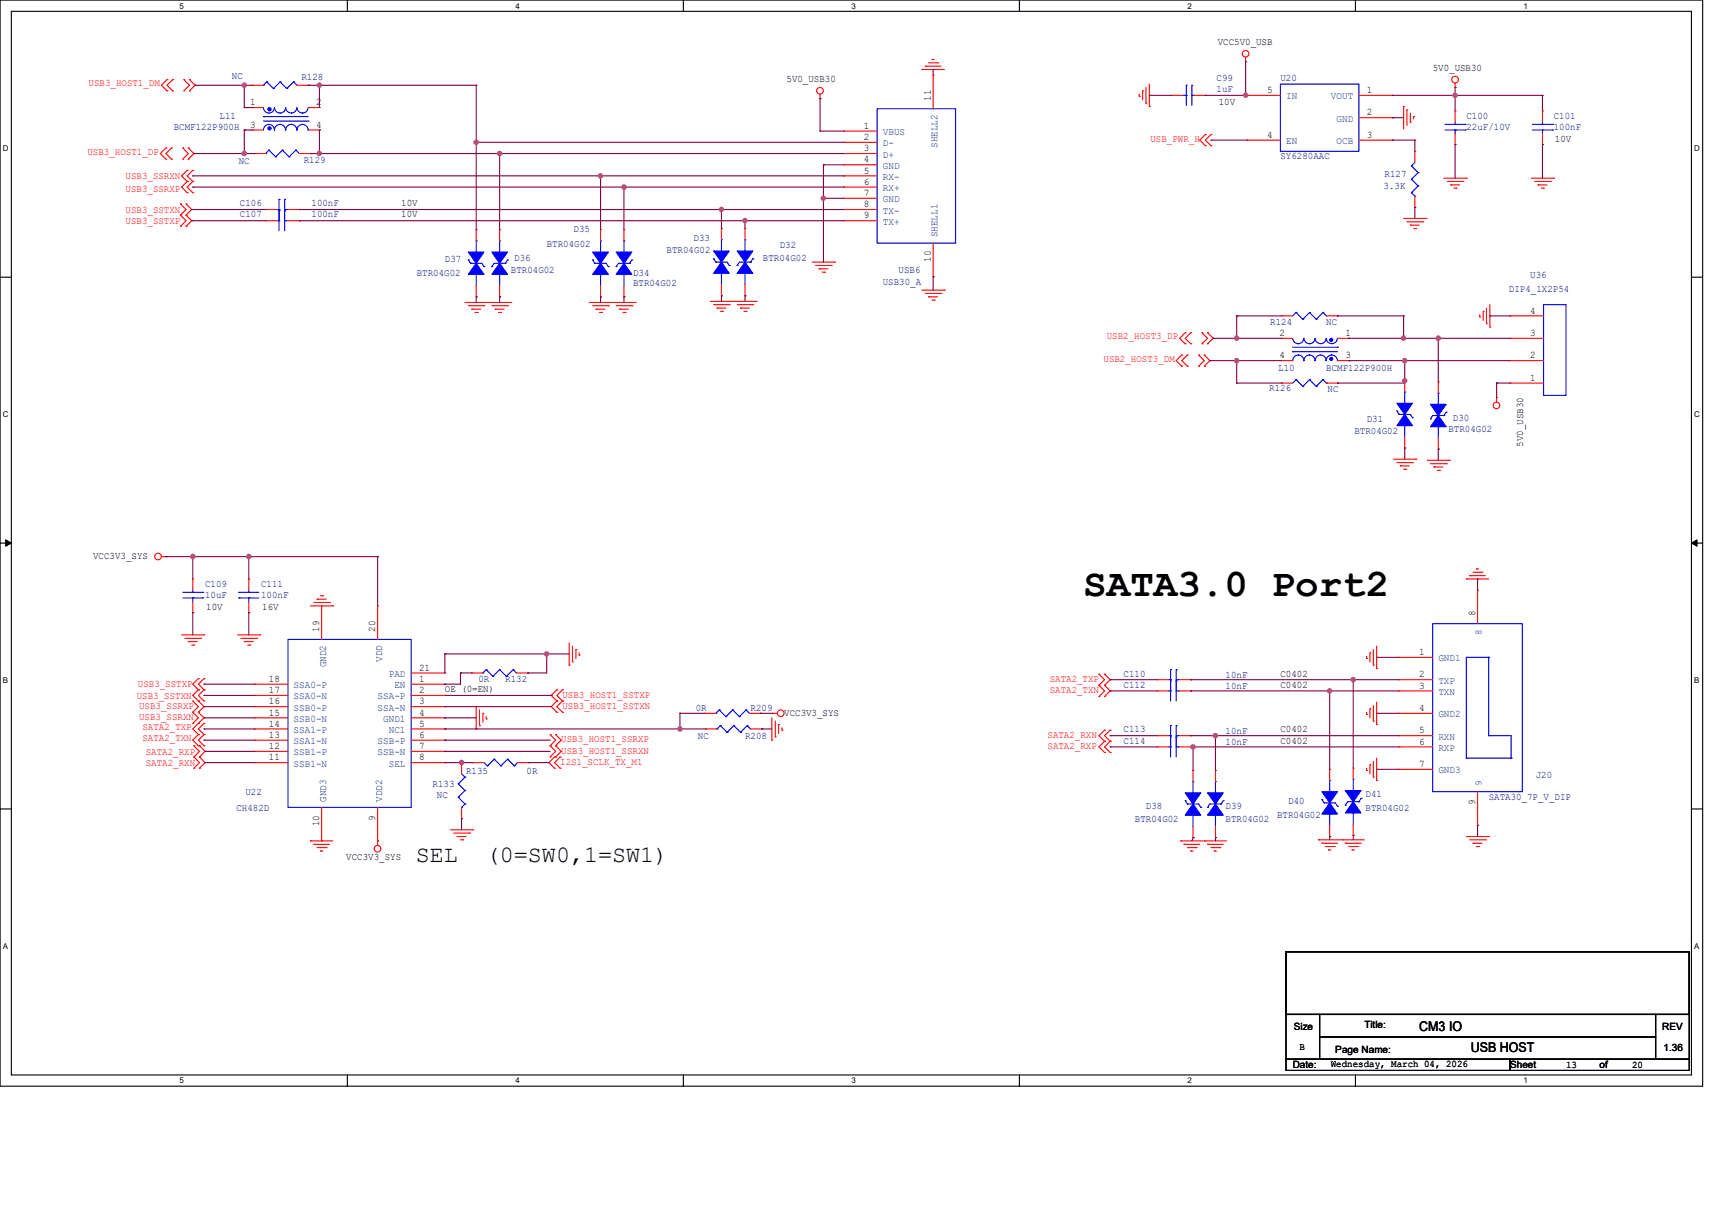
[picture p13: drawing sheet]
<svg xmlns="http://www.w3.org/2000/svg" width="594mm" height="420mm" viewBox="0 0 594 420" stroke-linecap="round" stroke-linejoin="round" font-family="sans-serif">
<defs><g id="words">
<text font-size="13.6" x="375.8" y="206.8">SATA3.0 Port2</text>
<g font-size="8.1">
<text x="144.2" y="299.2">SEL</text>
<text x="168.6" y="299.2">(0=SW0,1=SW1)</text>
</g>
<g font-size="4.7">
<text x="492.4" y="357.9">CM3 IO</text>
<text x="510.3" y="365.3">USB HOST</text>
</g>
<g font-size="3.5">
<text x="422.5" y="15.6">VCC5V0_USB</text>
<text x="272.9" y="28.4">5V0_USB30</text>
<text x="497.1" y="24.6">5V0_USB30</text>
<text x="323" y="35" transform="rotate(-90 323 35)">11</text>
<text x="439.6" y="32.3">5</text>
<text x="474.2" y="32.3">1</text>
<text x="86.7" y="36.5">1</text>
<text x="109.6" y="36.5">2</text>
<text x="422.9" y="36.6">10V</text>
<text x="474.2" y="40">2</text>
<text x="86.7" y="44.3">3</text>
<text x="109.6" y="44.3">4</text>
<text x="299.7" y="44.7">1</text>
<text x="439.6" y="47.8">4</text>
<text x="474.2" y="47.8">3</text>
<text x="299.7" y="48.6">2</text>
<text x="299.7" y="52.5">3</text>
<text x="539.5" y="49.4">10V</text>
<text x="299.7" y="56.4">4</text>
<text x="299.7" y="60.2">5</text>
<text x="299.7" y="64.1">6</text>
<text x="139.2" y="71.6">10V</text>
<text x="299.7" y="68">7</text>
<text x="299.7" y="71.9">8</text>
<text x="139.2" y="75.5">10V</text>
<text x="299.7" y="75.8">9</text>
<text x="323" y="91" transform="rotate(-90 323 91)">10</text>
<text x="530.9" y="108.8">4</text>
<text x="443.9" y="116.6">2</text>
<text x="466.8" y="116.6">1</text>
<text x="530.9" y="116.6">3</text>
<text x="443.9" y="124.4">4</text>
<text x="466.8" y="124.4">3</text>
<text x="530.9" y="124.4">2</text>
<text x="530.9" y="132.2">1</text>
<text x="528.4" y="155.1" transform="rotate(-90 528.4 155.1)">5V0_USB30</text>
<text x="32.3" y="194">VCC3V3_SYS</text>
<text x="71.5" y="211.9">10V</text>
<text x="91" y="211.9">16V</text>
<text x="511.9" y="213.8" transform="rotate(-90 511.9 213.8)">8</text>
<text x="110.8" y="219.2" transform="rotate(-90 110.8 219.2)">19</text>
<text x="130.2" y="219.2" transform="rotate(-90 130.2 219.2)">20</text>
<text x="492.4" y="227.4">1</text>
<text x="145.4" y="232.8">21</text>
<text x="93.3" y="236.7">18</text>
<text x="145.4" y="236.7">1</text>
<text x="444.3" y="234.8">C0402</text>
<text x="444.3" y="238.7">C0402</text>
<text x="492.4" y="235.1">2</text>
<text x="492.4" y="239">3</text>
<text x="93.3" y="244.5">16</text>
<text x="93.3" y="240.6">17</text>
<text x="145.4" y="240.6">2</text>
<text x="145.4" y="244.5">3</text>
<text x="154.4" y="240.2">OE (0=EN)</text>
<text x="93.3" y="248.4">15</text>
<text x="145.4" y="248.4">4</text>
<text x="272.1" y="248.4">VCC3V3_SYS</text>
<text x="492.4" y="246.8">4</text>
<text x="93.3" y="256.1">13</text>
<text x="93.3" y="252.2">14</text>
<text x="145.4" y="252.2">5</text>
<text x="145.4" y="256.1">6</text>
<text x="444.3" y="254.3">C0402</text>
<text x="492.4" y="254.6">5</text>
<text x="93.3" y="263.9">11</text>
<text x="93.3" y="260">12</text>
<text x="145.4" y="260">7</text>
<text x="145.4" y="263.9">8</text>
<text x="444.3" y="258.1">C0402</text>
<text x="492.4" y="258.4">6</text>
<text x="492.4" y="266.2">7</text>
<text x="511.9" y="279.4" transform="rotate(-90 511.9 279.4)">9</text>
<text x="110.8" y="286.8" transform="rotate(-90 110.8 286.8)">10</text>
<text x="130.2" y="284.9" transform="rotate(-90 130.2 284.9)">9</text>
<text x="120.1" y="298.5">VCC3V3_SYS</text>
<text x="448.9" y="357.5">Size</text>
<text x="473.4" y="356.8">Title:</text>
<text x="576.8" y="357.5">REV</text>
<text x="450.9" y="364.6">B</text>
<text x="463.3" y="365.3">Page Name:</text>
<text x="577.2" y="365">1.36</text>
<text x="448.5" y="370.8">Date:</text>
<text x="461.8" y="370.4">Wednesday, March 04, 2026</text>
<text x="523.9" y="370.8">Sheet</text>
<text x="543.4" y="370.8">13</text>
<text x="555" y="370.8">of</text>
<text x="566.3" y="370.8">20</text>
</g>
<g font-size="3.5" fill="#000080">
<text x="80.5" y="27.3">NC</text>
<text x="104.6" y="27.7">R128</text>
<text x="422.1" y="28.1">C99</text>
<text x="444.3" y="28.1">U20</text>
<text x="422.1" y="32">1uF</text>
<text x="76.2" y="41.3">L11</text>
<text x="508.8" y="41.3">C100</text>
<text x="539.1" y="41.3">C101</text>
<text x="60.3" y="45.2">BCMF122P900H</text>
<text x="508.8" y="45.2">22uF/10V</text>
<text x="539.1" y="45.2">100nF</text>
<text x="82.9" y="56.8">NC</text>
<text x="105.4" y="56.4">R129</text>
<text x="444.3" y="55.3">SY6280AAC</text>
<text x="480" y="65.7">3.3K</text>
<text x="480.4" y="61.5">R127</text>
<text x="83.2" y="71.6">C106</text>
<text x="108.1" y="71.6">100nF</text>
<text x="83.2" y="75.5">C107</text>
<text x="108.1" y="75.5">100nF</text>
<text x="199" y="80.5">D35</text>
<text x="240.6" y="83.7">D33</text>
<text x="189.7" y="85.6">BTR04G02</text>
<text x="231.3" y="87.9">BTR04G02</text>
<text x="270.5" y="86">D32</text>
<text x="144.6" y="95.7">BTR04G02</text>
<text x="154.4" y="91">D37</text>
<text x="177.3" y="94.9">BTR04G02</text>
<text x="178.4" y="90.6">D36</text>
<text x="219.6" y="95.7">D34</text>
<text x="264.7" y="90.6">BTR04G02</text>
<text x="311.8" y="94.9">USB6</text>
<text x="219.6" y="99.2">BTR04G02</text>
<text x="306.3" y="98.8">USB30_A</text>
<text x="523.6" y="101.5">DIP4_1X2P54</text>
<text x="530.9" y="96.5">U36</text>
<text x="440.8" y="112.8">R124</text>
<text x="460.2" y="112.8">NC</text>
<text x="443.5" y="128.7">L10</text>
<text x="460.2" y="128.7">BCMF122P900H</text>
<text x="440.4" y="135.7">R126</text>
<text x="460.6" y="136.1">NC</text>
<text x="474.2" y="146.6">D31</text>
<text x="504.1" y="146.2">D30</text>
<text x="469.9" y="150.5">BTR04G02</text>
<text x="502.6" y="150.1">BTR04G02</text>
<text x="71.2" y="203.7">C109</text>
<text x="90.6" y="203.7">C111</text>
<text x="71.2" y="207.6">10uF</text>
<text x="90.6" y="207.6">100nF</text>
<text x="166" y="236.8">0R</text>
<text x="175.3" y="236.8">R132</text>
<text x="389.9" y="234.8">C110</text>
<text x="389.9" y="238.7">C112</text>
<text x="425.2" y="235.2">10nF</text>
<text x="425.2" y="239.1">10nF</text>
<text x="241.4" y="246.8">0R</text>
<text x="260.4" y="246.8">R209</text>
<text x="242.2" y="256.6">NC</text>
<text x="258.5" y="256.6">R208</text>
<text x="389.9" y="254.3">C113</text>
<text x="425.2" y="254.6">10nF</text>
<text x="389.9" y="258.1">C114</text>
<text x="425.2" y="258.5">10nF</text>
<text x="161.7" y="268.6">R135</text>
<text x="182.7" y="268.6">0R</text>
<text x="150.1" y="273.3">R133</text>
<text x="532.9" y="270.2">J20</text>
<text x="82" y="281.4">CH482D</text>
<text x="85.2" y="276">U22</text>
<text x="151.6" y="277.2">NC</text>
<text x="397.6" y="280.7">D38</text>
<text x="425.2" y="280.7">D39</text>
<text x="447" y="279.1">D40</text>
<text x="473.8" y="276.8">D41</text>
<text x="473.8" y="281.4">BTR04G02</text>
<text x="516.5" y="277.5">SATA30_7P_V_DIP</text>
<text x="393.8" y="285.3">BTR04G02</text>
<text x="425.2" y="285.3">BTR04G02</text>
<text x="443.1" y="283.8">BTR04G02</text>
</g>
<g font-size="3.5" fill="#f00">
<text x="30.7" y="30">USB3_HOST1_DM</text>
<text x="30.4" y="53.7">USB3_HOST1_DP</text>
<text x="399.2" y="49.4">USB_PWR_H</text>
<text x="43.6" y="62.3">USB3_SSRXN</text>
<text x="43.6" y="66.5">USB3_SSRXP</text>
<text x="43.6" y="77.8">USB3_SSTXP</text>
<text x="43.6" y="73.9">USB3_SSTXN</text>
<text x="384" y="117.8">USB2_HOST3_DP</text>
<text x="382.9" y="125.6">USB2_HOST3_DM</text>
<text x="47.8" y="238.3">USB3_SSTXP</text>
<text x="364.2" y="236.8">SATA2_TXP</text>
<text x="47.5" y="242.6">USB3_SSTXN</text>
<text x="195.2" y="242.2">USB3_HOST1_SSTXP</text>
<text x="364.2" y="240.6">SATA2_TXN</text>
<text x="48.3" y="246.1">USB3_SSRXP</text>
<text x="48.3" y="250">USB3_SSRXN</text>
<text x="195.2" y="246.1">USB3_HOST1_SSTXN</text>
<text x="49.4" y="253.4">SATA2_TXP</text>
<text x="49.4" y="257.3">SATA2_TXN</text>
<text x="194.7" y="257.7">USB3_HOST1_SSRXP</text>
<text x="363.4" y="256.2">SATA2_RXN</text>
<text x="50.6" y="262">SATA2_RXP</text>
<text x="194.7" y="261.6">USB3_HOST1_SSRXN</text>
<text x="363.4" y="260.1">SATA2_RXP</text>
<text x="50.6" y="265.9">SATA2_RXN</text>
<text x="194.4" y="265.5">I2S1_SCLK_TX_M1</text>
</g>
<g font-size="3.5" fill="#004080">
<text x="446.2" y="34.5">IN</text>
<text x="461.8" y="34.5">VOUT</text>
<text x="306.3" y="46.9">VBUS</text>
<text x="463.7" y="42.2">GND</text>
<text x="306.3" y="50.8">D-</text>
<text x="325.3" y="51.4" transform="rotate(-90 325.3 51.4)">SHELL2</text>
<text x="446.2" y="50">EN</text>
<text x="463.7" y="50">OCB</text>
<text x="306.3" y="54.7">D+</text>
<text x="306.3" y="58.6">GND</text>
<text x="306.3" y="62.4">RX-</text>
<text x="306.3" y="66.3">RX+</text>
<text x="306.3" y="70.2">GND</text>
<text x="306.3" y="74.1">TX-</text>
<text x="306.3" y="78">TX+</text>
<text x="325.3" y="82.4" transform="rotate(-90 325.3 82.4)">SHELL1</text>
<text x="514.2" y="220.4" transform="rotate(-90 514.2 220.4)">8</text>
<text x="113.1" y="231.7" transform="rotate(-90 113.1 231.7)">GND2</text>
<text x="132.5" y="229.7" transform="rotate(-90 132.5 229.7)">VDD</text>
<text x="499.1" y="229.6">GND1</text>
<text x="101.9" y="238.9">SSA0-P</text>
<text x="134.9" y="235">PAD</text>
<text x="136.8" y="238.9">EN</text>
<text x="499.1" y="237.3">TXP</text>
<text x="101.9" y="242.8">SSA0-N</text>
<text x="131" y="242.8">SSA-P</text>
<text x="499.1" y="241.2">TXN</text>
<text x="101.9" y="250.6">SSB0-N</text>
<text x="101.9" y="246.7">SSB0-P</text>
<text x="131" y="246.7">SSA-N</text>
<text x="132.9" y="250.6">GND1</text>
<text x="499.1" y="249">GND2</text>
<text x="101.9" y="254.4">SSA1-P</text>
<text x="134.9" y="254.4">NC1</text>
<text x="499.1" y="256.8">RXN</text>
<text x="101.9" y="262.2">SSB1-P</text>
<text x="101.9" y="258.3">SSA1-N</text>
<text x="131" y="258.3">SSB-P</text>
<text x="131" y="262.2">SSB-N</text>
<text x="499.1" y="260.6">RXP</text>
<text x="101.9" y="266.1">SSB1-N</text>
<text x="134.9" y="266.1">SEL</text>
<text x="499.1" y="268.4">GND3</text>
<text x="514.2" y="272.8" transform="rotate(-90 514.2 272.8)">9</text>
<text x="113.1" y="278.3" transform="rotate(-90 113.1 278.3)">GND3</text>
<text x="132.5" y="278.3" transform="rotate(-90 132.5 278.3)">VDD2</text>
</g>
<g font-size="2.8">
<text x="62.2" y="3">5</text>
<text x="178.8" y="3">4</text>
<text x="295.4" y="3">3</text>
<text x="412" y="3">2</text>
<text x="528.6" y="3">1</text>
<text x="1" y="52.6">D</text>
<text x="587.8" y="52.6">D</text>
<text x="1" y="144.9">C</text>
<text x="587.8" y="144.9">C</text>
<text x="1" y="237.2">B</text>
<text x="587.8" y="237.2">B</text>
<text x="1" y="329.4">A</text>
<text x="587.8" y="329.4">A</text>
<text x="62.2" y="376">5</text>
<text x="178.8" y="376">4</text>
<text x="295.4" y="376">3</text>
<text x="412" y="376">2</text>
<text x="528.6" y="376">1</text>
</g>
</g></defs>
<path d="M0 0h590.8v377h-590.8zM3.9 3.9h583v369.2h-583z" fill="none" stroke="#000" stroke-width=".38"/>
<g fill="#fff">
<path d="M62.2 .5h1.6v3.1h-1.6z"/>
<path d="M62.2 373.5h1.6v3.1h-1.6z"/>
</g>
<path d="M120.5 0v3.9M120.5 373.1v3.9" fill="none" stroke="#000" stroke-width=".38"/>
<g fill="#fff">
<path d="M178.8 .5h1.5v3.1h-1.5z"/>
<path d="M178.8 373.5h1.5v3.1h-1.5z"/>
</g>
<path d="M237.1 0v3.9M237.1 373.1v3.9" fill="none" stroke="#000" stroke-width=".38"/>
<g fill="#fff">
<path d="M295.4 .5h1.5v3.1h-1.5z"/>
<path d="M295.4 373.5h1.5v3.1h-1.5z"/>
</g>
<path d="M353.7 0v3.9M353.7 373.1v3.9" fill="none" stroke="#000" stroke-width=".38"/>
<g fill="#fff">
<path d="M412 .5h1.5v3.1h-1.5z"/>
<path d="M412 373.5h1.5v3.1h-1.5z"/>
</g>
<path d="M470.3 0v3.9M470.3 373.1v3.9" fill="none" stroke="#000" stroke-width=".38"/>
<g fill="#fff">
<path d="M528.6 .5h1.5v3.1h-1.5z"/>
<path d="M528.6 373.5h1.5v3.1h-1.5z"/>
<path d="M1 50.1h2v3.1h-2z"/>
<path d="M587.8 50.1h2v3.1h-2z"/>
<path d="M1 142.4h2v3.1h-2z"/>
<path d="M587.8 142.4h2v3.1h-2z"/>
</g>
<path d="M0 96.2h3.9M586.9 96.2h3.9" fill="none" stroke="#000" stroke-width=".38"/>
<g fill="#fff">
<path d="M1 234.7h1.8v3h-1.8z"/>
<path d="M587.8 234.7h1.9v3h-1.9z"/>
</g>
<path d="M0 188.5h3.9M586.9 188.5h3.9" fill="none" stroke="#000" stroke-width=".38"/>
<path d="M2 187.4l1.9 1.1-1.9 1.1zM586.9 188.5l1.9-1.1v2.2z" fill="#000" stroke="#000" stroke-width=".35"/>
<g fill="#fff">
<path d="M1 326.9h1.8v3.1h-1.8z"/>
<path d="M587.8 326.9h1.9v3.1h-1.9z"/>
</g>
<path d="M0 280.8h3.9M586.9 280.8h3.9" fill="none" stroke="#000" stroke-width=".38"/>
<path d="M519.3 138v1.6" fill="none" stroke="#f00" stroke-width=".38"/>
<circle cx="519.3" cy="138" r=".19" fill="#f00"/>
<g fill="none" stroke="#f00" stroke-width=".38">
<path d="M495.2 159.8h7.7"/>
<circle cx="519.2" cy="140.7" r="1.14"/>
</g>
<circle cx="502.9" cy="159.8" r=".19" fill="#f00"/>
<path d="M496.3 161h5.5" fill="none" stroke="#f00" stroke-width=".38"/>
<circle cx="501.8" cy="161" r=".19" fill="#f00"/>
<path d="M497.5 162.1h3.1" fill="none" stroke="#f00" stroke-width=".38"/>
<circle cx="497.5" cy="162.1" r=".19" fill="#f00"/>
<path d="M498.6 163.3h.8" fill="none" stroke="#f00" stroke-width=".38"/>
<circle cx="499.4" cy="163.3" r=".19" fill="#f00"/>
<path d="M483.5 159.4h7.8" fill="none" stroke="#f00" stroke-width=".38"/>
<circle cx="491.3" cy="159.4" r=".19" fill="#f00"/>
<path d="M484.7 160.6h5.4" fill="none" stroke="#f00" stroke-width=".38"/>
<circle cx="490.1" cy="160.6" r=".19" fill="#f00"/>
<path d="M485.8 161.7h3.1" fill="none" stroke="#f00" stroke-width=".38"/>
<circle cx="485.8" cy="161.7" r=".19" fill="#f00"/>
<path d="M487 162.9h.8" fill="none" stroke="#f00" stroke-width=".38"/>
<circle cx="487.8" cy="162.9" r=".19" fill="#f00"/>
<path d="M204.5 105h7.7" fill="none" stroke="#f00" stroke-width=".38"/>
<circle cx="212.2" cy="105" r=".19" fill="#f00"/>
<path d="M205.6 106.1h5.5" fill="none" stroke="#f00" stroke-width=".38"/>
<circle cx="211.1" cy="106.1" r=".19" fill="#f00"/>
<path d="M206.8 107.3h3.1" fill="none" stroke="#f00" stroke-width=".38"/>
<circle cx="206.8" cy="107.3" r=".19" fill="#f00"/>
<path d="M208 108.5h.7" fill="none" stroke="#f00" stroke-width=".38"/>
<circle cx="208.7" cy="108.5" r=".19" fill="#f00"/>
<path d="M212.6 105h7.8" fill="none" stroke="#f00" stroke-width=".38"/>
<circle cx="220.4" cy="105" r=".19" fill="#f00"/>
<path d="M213.8 106.1h5.4" fill="none" stroke="#f00" stroke-width=".38"/>
<circle cx="219.2" cy="106.1" r=".19" fill="#f00"/>
<path d="M215 107.3h3.1" fill="none" stroke="#f00" stroke-width=".38"/>
<circle cx="215" cy="107.3" r=".19" fill="#f00"/>
<path d="M216.1 108.5h.8" fill="none" stroke="#f00" stroke-width=".38"/>
<circle cx="216.9" cy="108.5" r=".19" fill="#f00"/>
<path d="M246.4 104.6h7.8" fill="none" stroke="#f00" stroke-width=".38"/>
<circle cx="254.2" cy="104.6" r=".19" fill="#f00"/>
<path d="M247.6 105.7h5.4" fill="none" stroke="#f00" stroke-width=".38"/>
<circle cx="253" cy="105.7" r=".19" fill="#f00"/>
<path d="M248.8 106.9h3.1" fill="none" stroke="#f00" stroke-width=".38"/>
<circle cx="248.8" cy="106.9" r=".19" fill="#f00"/>
<path d="M249.9 108.1h.8" fill="none" stroke="#f00" stroke-width=".38"/>
<circle cx="250.7" cy="108.1" r=".19" fill="#f00"/>
<path d="M254.6 104.6h7.8" fill="none" stroke="#f00" stroke-width=".38"/>
<circle cx="262.4" cy="104.6" r=".19" fill="#f00"/>
<path d="M255.8 105.7h5.4" fill="none" stroke="#f00" stroke-width=".38"/>
<circle cx="261.2" cy="105.7" r=".19" fill="#f00"/>
<path d="M256.9 106.9h3.2" fill="none" stroke="#f00" stroke-width=".38"/>
<circle cx="256.9" cy="106.9" r=".19" fill="#f00"/>
<path d="M258.1 108.1h.8" fill="none" stroke="#f00" stroke-width=".38"/>
<circle cx="258.9" cy="108.1" r=".19" fill="#f00"/>
<path d="M161.3 105h7.8" fill="none" stroke="#f00" stroke-width=".38"/>
<circle cx="169.1" cy="105" r=".19" fill="#f00"/>
<path d="M162.5 106.1h5.4" fill="none" stroke="#f00" stroke-width=".38"/>
<circle cx="167.9" cy="106.1" r=".19" fill="#f00"/>
<path d="M163.7 107.3h3.1" fill="none" stroke="#f00" stroke-width=".38"/>
<circle cx="163.7" cy="107.3" r=".19" fill="#f00"/>
<path d="M164.8 108.5h.8" fill="none" stroke="#f00" stroke-width=".38"/>
<circle cx="165.6" cy="108.5" r=".19" fill="#f00"/>
<path d="M169.5 105h7.7" fill="none" stroke="#f00" stroke-width=".38"/>
<circle cx="177.2" cy="105" r=".19" fill="#f00"/>
<path d="M170.6 106.1h5.5" fill="none" stroke="#f00" stroke-width=".38"/>
<circle cx="176.1" cy="106.1" r=".19" fill="#f00"/>
<path d="M171.8 107.3h3.1" fill="none" stroke="#f00" stroke-width=".38"/>
<circle cx="171.8" cy="107.3" r=".19" fill="#f00"/>
<path d="M173 108.5h.8" fill="none" stroke="#f00" stroke-width=".38"/>
<circle cx="173.8" cy="108.5" r=".19" fill="#f00"/>
<path d="M501 61.8h7.8" fill="none" stroke="#f00" stroke-width=".38"/>
<circle cx="508.8" cy="61.8" r=".19" fill="#f00"/>
<path d="M502.2 63h5.4" fill="none" stroke="#f00" stroke-width=".38"/>
<circle cx="507.6" cy="63" r=".19" fill="#f00"/>
<path d="M503.3 64.2h3.1" fill="none" stroke="#f00" stroke-width=".38"/>
<circle cx="503.3" cy="64.2" r=".19" fill="#f00"/>
<path d="M504.5 65.3h.7" fill="none" stroke="#f00" stroke-width=".38"/>
<circle cx="505.2" cy="65.3" r=".19" fill="#f00"/>
<path d="M531.3 61.8h7.8" fill="none" stroke="#f00" stroke-width=".38"/>
<circle cx="539.1" cy="61.8" r=".19" fill="#f00"/>
<path d="M532.5 63h5.4" fill="none" stroke="#f00" stroke-width=".38"/>
<circle cx="537.9" cy="63" r=".19" fill="#f00"/>
<path d="M533.6 64.2h3.1" fill="none" stroke="#f00" stroke-width=".38"/>
<circle cx="533.6" cy="64.2" r=".19" fill="#f00"/>
<path d="M534.8 65.3h.8" fill="none" stroke="#f00" stroke-width=".38"/>
<circle cx="535.6" cy="65.3" r=".19" fill="#f00"/>
<path d="M504.9 28.8v1.6" fill="none" stroke="#f00" stroke-width=".38"/>
<circle cx="504.9" cy="30.4" r=".19" fill="#f00"/>
<g fill="none" stroke="#f00" stroke-width=".38">
<path d="M398.8 29.2v7.8"/>
<circle cx="504.8" cy="27.6" r="1.16"/>
</g>
<circle cx="398.8" cy="37" r=".19" fill="#f00"/>
<path d="M397.6 30.4v5.4" fill="none" stroke="#f00" stroke-width=".38"/>
<circle cx="397.6" cy="35.8" r=".19" fill="#f00"/>
<path d="M396.5 31.5v3.1" fill="none" stroke="#f00" stroke-width=".38"/>
<circle cx="396.5" cy="31.5" r=".19" fill="#f00"/>
<path d="M395.3 32.7v.8" fill="none" stroke="#f00" stroke-width=".38"/>
<circle cx="395.3" cy="33.5" r=".19" fill="#f00"/>
<path d="M487 75.8h7.7" fill="none" stroke="#f00" stroke-width=".38"/>
<circle cx="494.7" cy="75.8" r=".19" fill="#f00"/>
<path d="M488.1 77h5.5" fill="none" stroke="#f00" stroke-width=".38"/>
<circle cx="493.6" cy="77" r=".19" fill="#f00"/>
<path d="M489.3 78.1h3.1" fill="none" stroke="#f00" stroke-width=".38"/>
<circle cx="489.3" cy="78.1" r=".19" fill="#f00"/>
<path d="M490.5 79.3h.8" fill="none" stroke="#f00" stroke-width=".38"/>
<circle cx="491.3" cy="79.3" r=".19" fill="#f00"/>
<path d="M487 37v7.7" fill="none" stroke="#f00" stroke-width=".38"/>
<circle cx="487" cy="37" r=".19" fill="#f00"/>
<path d="M488.1 38.1v5.5" fill="none" stroke="#f00" stroke-width=".38"/>
<circle cx="488.1" cy="38.1" r=".19" fill="#f00"/>
<path d="M489.3 39.3v3.1" fill="none" stroke="#f00" stroke-width=".38"/>
<circle cx="489.3" cy="42.4" r=".19" fill="#f00"/>
<path d="M490.5 40.5v.7" fill="none" stroke="#f00" stroke-width=".38"/>
<circle cx="490.5" cy="40.5" r=".19" fill="#f00"/>
<path d="M432.2 19.9v1.5" fill="none" stroke="#f00" stroke-width=".38"/>
<circle cx="432.2" cy="21.4" r=".19" fill="#f00"/>
<g fill="none" stroke="#f00" stroke-width=".38">
<path d="M197.5 223.1v7.8"/>
<circle cx="432.2" cy="18.7" r="1.14"/>
</g>
<circle cx="197.5" cy="230.9" r=".19" fill="#f00"/>
<path d="M198.6 224.3v5.4" fill="none" stroke="#f00" stroke-width=".38"/>
<circle cx="198.6" cy="229.7" r=".19" fill="#f00"/>
<path d="M199.8 225.5v3.1" fill="none" stroke="#f00" stroke-width=".38"/>
<circle cx="199.8" cy="225.5" r=".19" fill="#f00"/>
<path d="M201 226.6v.8" fill="none" stroke="#f00" stroke-width=".38"/>
<circle cx="201" cy="227.4" r=".19" fill="#f00"/>
<path d="M165.2 245.3v7.7" fill="none" stroke="#f00" stroke-width=".38"/>
<circle cx="165.2" cy="253" r=".19" fill="#f00"/>
<path d="M166.4 246.4v5.5" fill="none" stroke="#f00" stroke-width=".38"/>
<circle cx="166.4" cy="251.9" r=".19" fill="#f00"/>
<path d="M167.6 247.6v3.1" fill="none" stroke="#f00" stroke-width=".38"/>
<circle cx="167.6" cy="247.6" r=".19" fill="#f00"/>
<path d="M168.7 248.8v.8" fill="none" stroke="#f00" stroke-width=".38"/>
<circle cx="168.7" cy="249.6" r=".19" fill="#f00"/>
<path d="M107.7 291.9h7.8" fill="none" stroke="#f00" stroke-width=".38"/>
<circle cx="107.7" cy="291.9" r=".19" fill="#f00"/>
<path d="M108.9 293.1h5.4" fill="none" stroke="#f00" stroke-width=".38"/>
<circle cx="108.9" cy="293.1" r=".19" fill="#f00"/>
<path d="M110 294.2h3.2" fill="none" stroke="#f00" stroke-width=".38"/>
<circle cx="113.2" cy="294.2" r=".19" fill="#f00"/>
<path d="M111.2 295.4h.8" fill="none" stroke="#f00" stroke-width=".38"/>
<circle cx="111.2" cy="295.4" r=".19" fill="#f00"/>
<path d="M107.7 210.3h7.8" fill="none" stroke="#f00" stroke-width=".38"/>
<circle cx="115.5" cy="210.3" r=".19" fill="#f00"/>
<path d="M108.9 209.1h5.4" fill="none" stroke="#f00" stroke-width=".38"/>
<circle cx="114.3" cy="209.1" r=".19" fill="#f00"/>
<path d="M110 208h3.2" fill="none" stroke="#f00" stroke-width=".38"/>
<circle cx="110" cy="208" r=".19" fill="#f00"/>
<path d="M111.2 206.8h.8" fill="none" stroke="#f00" stroke-width=".38"/>
<circle cx="112" cy="206.8" r=".19" fill="#f00"/>
<path d="M56 193.2h1.6" fill="none" stroke="#f00" stroke-width=".38"/>
<circle cx="57.6" cy="193.2" r=".19" fill="#f00"/>
<g fill="none" stroke="#f00" stroke-width=".38">
<path d="M131 291.9v1.6"/>
<circle cx="54.8" cy="193.2" r="1.14"/>
</g>
<circle cx="131" cy="291.9" r=".19" fill="#f00"/>
<g fill="none" stroke="#f00" stroke-width=".38">
<path d="M477.6 224.3v7.8"/>
<circle cx="131" cy="294.6" r="1.14"/>
</g>
<circle cx="477.6" cy="232.1" r=".19" fill="#f00"/>
<path d="M476.5 225.5v5.4" fill="none" stroke="#f00" stroke-width=".38"/>
<circle cx="476.5" cy="230.9" r=".19" fill="#f00"/>
<path d="M475.3 226.6v3.1" fill="none" stroke="#f00" stroke-width=".38"/>
<circle cx="475.3" cy="226.6" r=".19" fill="#f00"/>
<path d="M474.2 227.8v.8" fill="none" stroke="#f00" stroke-width=".38"/>
<circle cx="474.2" cy="228.6" r=".19" fill="#f00"/>
<path d="M477.6 243.7v7.8" fill="none" stroke="#f00" stroke-width=".38"/>
<circle cx="477.6" cy="251.5" r=".19" fill="#f00"/>
<path d="M476.5 244.9v5.4" fill="none" stroke="#f00" stroke-width=".38"/>
<circle cx="476.5" cy="250.3" r=".19" fill="#f00"/>
<path d="M475.3 246v3.2" fill="none" stroke="#f00" stroke-width=".38"/>
<circle cx="475.3" cy="246" r=".19" fill="#f00"/>
<path d="M474.2 247.2v.8" fill="none" stroke="#f00" stroke-width=".38"/>
<circle cx="474.2" cy="248" r=".19" fill="#f00"/>
<path d="M477.6 263.1v7.8" fill="none" stroke="#f00" stroke-width=".38"/>
<circle cx="477.6" cy="270.9" r=".19" fill="#f00"/>
<path d="M476.5 264.3v5.4" fill="none" stroke="#f00" stroke-width=".38"/>
<circle cx="476.5" cy="269.7" r=".19" fill="#f00"/>
<path d="M475.3 265.5v3.1" fill="none" stroke="#f00" stroke-width=".38"/>
<circle cx="475.3" cy="265.5" r=".19" fill="#f00"/>
<path d="M474.2 266.7v.7" fill="none" stroke="#f00" stroke-width=".38"/>
<circle cx="474.2" cy="267.4" r=".19" fill="#f00"/>
<path d="M508.8 290.4h7.7" fill="none" stroke="#f00" stroke-width=".38"/>
<circle cx="516.5" cy="290.4" r=".19" fill="#f00"/>
<path d="M509.9 291.5h5.5" fill="none" stroke="#f00" stroke-width=".38"/>
<circle cx="515.4" cy="291.5" r=".19" fill="#f00"/>
<path d="M511.1 292.7h3.1" fill="none" stroke="#f00" stroke-width=".38"/>
<circle cx="511.1" cy="292.7" r=".19" fill="#f00"/>
<path d="M512.2 293.8h.8" fill="none" stroke="#f00" stroke-width=".38"/>
<circle cx="513" cy="293.8" r=".19" fill="#f00"/>
<path d="M508.8 201h7.7" fill="none" stroke="#f00" stroke-width=".38"/>
<circle cx="508.8" cy="201" r=".19" fill="#f00"/>
<path d="M509.9 199.8h5.5" fill="none" stroke="#f00" stroke-width=".38"/>
<circle cx="509.9" cy="199.8" r=".19" fill="#f00"/>
<path d="M511.1 198.6h3.1" fill="none" stroke="#f00" stroke-width=".38"/>
<circle cx="514.2" cy="198.6" r=".19" fill="#f00"/>
<path d="M512.2 197.5h.8" fill="none" stroke="#f00" stroke-width=".38"/>
<circle cx="512.2" cy="197.5" r=".19" fill="#f00"/>
<path d="M82.4 220.4h7.8" fill="none" stroke="#f00" stroke-width=".38"/>
<circle cx="90.2" cy="220.4" r=".19" fill="#f00"/>
<path d="M83.6 221.6h5.4" fill="none" stroke="#f00" stroke-width=".38"/>
<circle cx="89" cy="221.6" r=".19" fill="#f00"/>
<path d="M84.8 222.7h3.1" fill="none" stroke="#f00" stroke-width=".38"/>
<circle cx="84.8" cy="222.7" r=".19" fill="#f00"/>
<path d="M85.9 223.9h.8" fill="none" stroke="#f00" stroke-width=".38"/>
<circle cx="86.7" cy="223.9" r=".19" fill="#f00"/>
<path d="M63 220.4h7.8" fill="none" stroke="#f00" stroke-width=".38"/>
<circle cx="70.8" cy="220.4" r=".19" fill="#f00"/>
<path d="M64.2 221.6h5.4" fill="none" stroke="#f00" stroke-width=".38"/>
<circle cx="69.6" cy="221.6" r=".19" fill="#f00"/>
<path d="M65.3 222.7h3.2" fill="none" stroke="#f00" stroke-width=".38"/>
<circle cx="65.3" cy="222.7" r=".19" fill="#f00"/>
<path d="M66.5 223.9h.8" fill="none" stroke="#f00" stroke-width=".38"/>
<circle cx="67.3" cy="223.9" r=".19" fill="#f00"/>
<path d="M156.3 288h7.7" fill="none" stroke="#f00" stroke-width=".38"/>
<circle cx="164" cy="288" r=".19" fill="#f00"/>
<path d="M157.4 289.2h5.5" fill="none" stroke="#f00" stroke-width=".38"/>
<circle cx="162.9" cy="289.2" r=".19" fill="#f00"/>
<path d="M158.6 290.4h3.1" fill="none" stroke="#f00" stroke-width=".38"/>
<circle cx="158.6" cy="290.4" r=".19" fill="#f00"/>
<path d="M159.8 291.5h.8" fill="none" stroke="#f00" stroke-width=".38"/>
<circle cx="160.6" cy="291.5" r=".19" fill="#f00"/>
<path d="M465.6 291.5h7.8" fill="none" stroke="#f00" stroke-width=".38"/>
<circle cx="465.6" cy="291.5" r=".19" fill="#f00"/>
<path d="M466.8 292.7h5.4" fill="none" stroke="#f00" stroke-width=".38"/>
<circle cx="466.8" cy="292.7" r=".19" fill="#f00"/>
<path d="M468 293.8h3" fill="none" stroke="#f00" stroke-width=".38"/>
<circle cx="471" cy="293.8" r=".19" fill="#f00"/>
<path d="M469.1 295h.8" fill="none" stroke="#f00" stroke-width=".38"/>
<circle cx="469.1" cy="295" r=".19" fill="#f00"/>
<path d="M457.5 291.5h7.7" fill="none" stroke="#f00" stroke-width=".38"/>
<circle cx="457.5" cy="291.5" r=".19" fill="#f00"/>
<path d="M458.6 292.7h5.5" fill="none" stroke="#f00" stroke-width=".38"/>
<circle cx="458.6" cy="292.7" r=".19" fill="#f00"/>
<path d="M459.8 293.8h3.1" fill="none" stroke="#f00" stroke-width=".38"/>
<circle cx="462.9" cy="293.8" r=".19" fill="#f00"/>
<path d="M461 295h.7" fill="none" stroke="#f00" stroke-width=".38"/>
<circle cx="461" cy="295" r=".19" fill="#f00"/>
<path d="M417.8 291.9h7.8" fill="none" stroke="#f00" stroke-width=".38"/>
<circle cx="417.8" cy="291.9" r=".19" fill="#f00"/>
<path d="M419 293.1h5.4" fill="none" stroke="#f00" stroke-width=".38"/>
<circle cx="419" cy="293.1" r=".19" fill="#f00"/>
<path d="M420.2 294.2h3" fill="none" stroke="#f00" stroke-width=".38"/>
<circle cx="423.2" cy="294.2" r=".19" fill="#f00"/>
<path d="M421.3 295.4h.8" fill="none" stroke="#f00" stroke-width=".38"/>
<circle cx="421.3" cy="295.4" r=".19" fill="#f00"/>
<path d="M409.7 291.9h7.7" fill="none" stroke="#f00" stroke-width=".38"/>
<circle cx="409.7" cy="291.9" r=".19" fill="#f00"/>
<path d="M410.8 293.1h5.5" fill="none" stroke="#f00" stroke-width=".38"/>
<circle cx="410.8" cy="293.1" r=".19" fill="#f00"/>
<path d="M412 294.2h3.1" fill="none" stroke="#f00" stroke-width=".38"/>
<circle cx="415.1" cy="294.2" r=".19" fill="#f00"/>
<path d="M413.2 295.4h.7" fill="none" stroke="#f00" stroke-width=".38"/>
<circle cx="413.2" cy="295.4" r=".19" fill="#f00"/>
<path d="M284.5 32.7v1.5" fill="none" stroke="#f00" stroke-width=".38"/>
<circle cx="284.5" cy="34.2" r=".19" fill="#f00"/>
<g fill="none" stroke="#f00" stroke-width=".38">
<path d="M516.9 105.7v7.8"/>
<circle cx="284.5" cy="31.5" r="1.15"/>
</g>
<circle cx="516.9" cy="113.5" r=".19" fill="#f00"/>
<path d="M515.7 106.9v5.5" fill="none" stroke="#f00" stroke-width=".38"/>
<circle cx="515.7" cy="112.4" r=".19" fill="#f00"/>
<path d="M514.6 108.1v3.1" fill="none" stroke="#f00" stroke-width=".38"/>
<circle cx="514.6" cy="108.1" r=".19" fill="#f00"/>
<path d="M513.4 109.3v.7" fill="none" stroke="#f00" stroke-width=".38"/>
<circle cx="513.4" cy="110" r=".19" fill="#f00"/>
<path d="M268.2 247.6h1.5" fill="none" stroke="#f00" stroke-width=".38"/>
<circle cx="268.2" cy="247.6" r=".19" fill="#f00"/>
<g fill="none" stroke="#f00" stroke-width=".38">
<path d="M267.8 249.2v7.7"/>
<circle cx="270.9" cy="247.6" r="1.14"/>
</g>
<circle cx="267.8" cy="256.9" r=".19" fill="#f00"/>
<path d="M269 250.3v5.5" fill="none" stroke="#f00" stroke-width=".38"/>
<circle cx="269" cy="255.8" r=".19" fill="#f00"/>
<path d="M270.1 251.5v3.1" fill="none" stroke="#f00" stroke-width=".38"/>
<circle cx="270.1" cy="251.5" r=".19" fill="#f00"/>
<path d="M271.3 252.6v.8" fill="none" stroke="#f00" stroke-width=".38"/>
<circle cx="271.3" cy="253.4" r=".19" fill="#f00"/>
<path d="M281.8 91h7.8" fill="none" stroke="#f00" stroke-width=".38"/>
<circle cx="289.6" cy="91" r=".19" fill="#f00"/>
<path d="M283 92.2h5.4" fill="none" stroke="#f00" stroke-width=".38"/>
<circle cx="288.4" cy="92.2" r=".19" fill="#f00"/>
<path d="M284.1 93.3h3.1" fill="none" stroke="#f00" stroke-width=".38"/>
<circle cx="284.1" cy="93.3" r=".19" fill="#f00"/>
<path d="M285.3 94.5h.8" fill="none" stroke="#f00" stroke-width=".38"/>
<circle cx="286.1" cy="94.5" r=".19" fill="#f00"/>
<path d="M319.9 100.7h7.8" fill="none" stroke="#f00" stroke-width=".38"/>
<circle cx="327.7" cy="100.7" r=".19" fill="#f00"/>
<path d="M321.1 101.9h5.4" fill="none" stroke="#f00" stroke-width=".38"/>
<circle cx="326.5" cy="101.9" r=".19" fill="#f00"/>
<path d="M322.2 103h3.1" fill="none" stroke="#f00" stroke-width=".38"/>
<circle cx="322.2" cy="103" r=".19" fill="#f00"/>
<path d="M323.4 104.2h.7" fill="none" stroke="#f00" stroke-width=".38"/>
<circle cx="324.1" cy="104.2" r=".19" fill="#f00"/>
<path d="M319.9 24.1h7.8" fill="none" stroke="#f00" stroke-width=".38"/>
<circle cx="319.9" cy="24.1" r=".19" fill="#f00"/>
<path d="M321.1 23h5.4" fill="none" stroke="#f00" stroke-width=".38"/>
<circle cx="321.1" cy="23" r=".19" fill="#f00"/>
<path d="M322.2 21.8h3.1" fill="none" stroke="#f00" stroke-width=".38"/>
<circle cx="325.3" cy="21.8" r=".19" fill="#f00"/>
<path d="M323.4 20.7h.7" fill="none" stroke="#f00" stroke-width=".38"/>
<circle cx="323.4" cy="20.7" r=".19" fill="#f00"/>
<path d="M419 115.5l1.9 1.9" fill="none" stroke="#f00" stroke-width=".38"/>
<circle cx="419" cy="115.5" r=".19" fill="#f00"/>
<path d="M420.9 117.4l-1.9 1.9" fill="none" stroke="#f00" stroke-width=".38"/>
<circle cx="419" cy="119.3" r=".19" fill="#f00"/>
<path d="M419 117.4l-2 1.9" fill="none" stroke="#f00" stroke-width=".38"/>
<circle cx="417" cy="119.3" r=".19" fill="#f00"/>
<path d="M417 115.5l2 1.9" fill="none" stroke="#f00" stroke-width=".38"/>
<circle cx="417" cy="115.5" r=".19" fill="#f00"/>
<path d="M409.3 117.4l1.9 1.9" fill="none" stroke="#f00" stroke-width=".38"/>
<circle cx="411.2" cy="119.3" r=".19" fill="#f00"/>
<path d="M411.2 115.5l-1.9 1.9" fill="none" stroke="#f00" stroke-width=".38"/>
<circle cx="411.2" cy="115.5" r=".19" fill="#f00"/>
<path d="M411.2 117.4l2 1.9" fill="none" stroke="#f00" stroke-width=".38"/>
<circle cx="413.2" cy="119.3" r=".19" fill="#f00"/>
<path d="M413.2 115.5l-2 1.9" fill="none" stroke="#f00" stroke-width=".38"/>
<circle cx="413.2" cy="115.5" r=".19" fill="#f00"/>
<path d="M417.8 123.2l2 2" fill="none" stroke="#f00" stroke-width=".38"/>
<circle cx="417.8" cy="123.2" r=".19" fill="#f00"/>
<path d="M419.8 125.2l-2 1.9" fill="none" stroke="#f00" stroke-width=".38"/>
<circle cx="417.8" cy="127.1" r=".19" fill="#f00"/>
<path d="M417.8 125.2l-1.9 1.9" fill="none" stroke="#f00" stroke-width=".38"/>
<circle cx="415.9" cy="127.1" r=".19" fill="#f00"/>
<path d="M415.9 123.2l1.9 2" fill="none" stroke="#f00" stroke-width=".38"/>
<circle cx="415.9" cy="123.2" r=".19" fill="#f00"/>
<path d="M408.1 125.2l1.9 1.9" fill="none" stroke="#f00" stroke-width=".38"/>
<circle cx="410" cy="127.1" r=".19" fill="#f00"/>
<path d="M410 123.2l-1.9 2" fill="none" stroke="#f00" stroke-width=".38"/>
<circle cx="410" cy="123.2" r=".19" fill="#f00"/>
<path d="M410 125.2l2 1.9" fill="none" stroke="#f00" stroke-width=".38"/>
<circle cx="412" cy="127.1" r=".19" fill="#f00"/>
<path d="M412 123.2l-2 2" fill="none" stroke="#f00" stroke-width=".38"/>
<circle cx="412" cy="123.2" r=".19" fill="#f00"/>
<path d="M65.3 51.4l2 1.9" fill="none" stroke="#f00" stroke-width=".38"/>
<circle cx="65.3" cy="51.4" r=".19" fill="#f00"/>
<path d="M67.3 53.3l-2 1.9" fill="none" stroke="#f00" stroke-width=".38"/>
<circle cx="65.3" cy="55.2" r=".19" fill="#f00"/>
<path d="M65.3 53.3l-1.9 1.9" fill="none" stroke="#f00" stroke-width=".38"/>
<circle cx="63.4" cy="55.2" r=".19" fill="#f00"/>
<path d="M63.4 51.4l1.9 1.9" fill="none" stroke="#f00" stroke-width=".38"/>
<circle cx="63.4" cy="51.4" r=".19" fill="#f00"/>
<path d="M55.6 53.3l2 1.9" fill="none" stroke="#f00" stroke-width=".38"/>
<circle cx="57.6" cy="55.2" r=".19" fill="#f00"/>
<path d="M57.6 51.4l-2 1.9" fill="none" stroke="#f00" stroke-width=".38"/>
<circle cx="57.6" cy="51.4" r=".19" fill="#f00"/>
<path d="M57.6 53.3l1.9 1.9" fill="none" stroke="#f00" stroke-width=".38"/>
<circle cx="59.5" cy="55.2" r=".19" fill="#f00"/>
<path d="M59.5 51.4l-1.9 1.9" fill="none" stroke="#f00" stroke-width=".38"/>
<circle cx="59.5" cy="51.4" r=".19" fill="#f00"/>
<path d="M65.7 27.6l2 2" fill="none" stroke="#f00" stroke-width=".38"/>
<circle cx="65.7" cy="27.6" r=".19" fill="#f00"/>
<path d="M67.7 29.6l-2 1.9" fill="none" stroke="#f00" stroke-width=".38"/>
<circle cx="65.7" cy="31.5" r=".19" fill="#f00"/>
<path d="M65.7 29.6l-1.9 1.9" fill="none" stroke="#f00" stroke-width=".38"/>
<circle cx="63.8" cy="31.5" r=".19" fill="#f00"/>
<path d="M63.8 27.6l1.9 2" fill="none" stroke="#f00" stroke-width=".38"/>
<circle cx="63.8" cy="27.6" r=".19" fill="#f00"/>
<path d="M56 29.6l2 1.9" fill="none" stroke="#f00" stroke-width=".38"/>
<circle cx="58" cy="31.5" r=".19" fill="#f00"/>
<path d="M58 27.6l-2 2" fill="none" stroke="#f00" stroke-width=".38"/>
<circle cx="58" cy="27.6" r=".19" fill="#f00"/>
<path d="M58 29.6l1.9 1.9" fill="none" stroke="#f00" stroke-width=".38"/>
<circle cx="59.9" cy="31.5" r=".19" fill="#f00"/>
<path d="M59.9 27.6l-1.9 2" fill="none" stroke="#f00" stroke-width=".38"/>
<circle cx="59.9" cy="27.6" r=".19" fill="#f00"/>
<path d="M418.2 46.7l-1.9 1.9" fill="none" stroke="#f00" stroke-width=".38"/>
<circle cx="418.2" cy="46.7" r=".19" fill="#f00"/>
<path d="M416.3 48.6l1.9 2" fill="none" stroke="#f00" stroke-width=".38"/>
<circle cx="418.2" cy="50.6" r=".19" fill="#f00"/>
<path d="M420.2 46.7l-2 1.9" fill="none" stroke="#f00" stroke-width=".38"/>
<circle cx="420.2" cy="46.7" r=".19" fill="#f00"/>
<path d="M418.2 48.6l2 2" fill="none" stroke="#f00" stroke-width=".38"/>
<circle cx="420.2" cy="50.6" r=".19" fill="#f00"/>
<path d="M66.9 237.5l1.9 1.9" fill="none" stroke="#f00" stroke-width=".38"/>
<circle cx="68.8" cy="239.4" r=".19" fill="#f00"/>
<path d="M68.8 235.5l-1.9 2" fill="none" stroke="#f00" stroke-width=".38"/>
<circle cx="68.8" cy="235.5" r=".19" fill="#f00"/>
<path d="M68.8 237.5l2 1.9" fill="none" stroke="#f00" stroke-width=".38"/>
<circle cx="70.8" cy="239.4" r=".19" fill="#f00"/>
<path d="M70.8 235.5l-2 2" fill="none" stroke="#f00" stroke-width=".38"/>
<circle cx="70.8" cy="235.5" r=".19" fill="#f00"/>
<path d="M66.9 241.4l1.9 1.9" fill="none" stroke="#f00" stroke-width=".38"/>
<circle cx="68.8" cy="243.3" r=".19" fill="#f00"/>
<path d="M68.8 239.4l-1.9 2" fill="none" stroke="#f00" stroke-width=".38"/>
<circle cx="68.8" cy="239.4" r=".19" fill="#f00"/>
<path d="M68.8 241.4l2 1.9" fill="none" stroke="#f00" stroke-width=".38"/>
<circle cx="70.8" cy="243.3" r=".19" fill="#f00"/>
<path d="M70.8 239.4l-2 2" fill="none" stroke="#f00" stroke-width=".38"/>
<circle cx="70.8" cy="239.4" r=".19" fill="#f00"/>
<path d="M68.8 243.3l2 2" fill="none" stroke="#f00" stroke-width=".38"/>
<circle cx="68.8" cy="243.3" r=".19" fill="#f00"/>
<path d="M70.8 245.3l-2 1.9" fill="none" stroke="#f00" stroke-width=".38"/>
<circle cx="68.8" cy="247.2" r=".19" fill="#f00"/>
<path d="M68.8 245.3l-1.9 1.9" fill="none" stroke="#f00" stroke-width=".38"/>
<circle cx="66.9" cy="247.2" r=".19" fill="#f00"/>
<path d="M66.9 243.3l1.9 2" fill="none" stroke="#f00" stroke-width=".38"/>
<circle cx="66.9" cy="243.3" r=".19" fill="#f00"/>
<path d="M68.8 247.2l2 2" fill="none" stroke="#f00" stroke-width=".38"/>
<circle cx="68.8" cy="247.2" r=".19" fill="#f00"/>
<path d="M70.8 249.2l-2 1.9" fill="none" stroke="#f00" stroke-width=".38"/>
<circle cx="68.8" cy="251.1" r=".19" fill="#f00"/>
<path d="M68.8 249.2l-1.9 1.9" fill="none" stroke="#f00" stroke-width=".38"/>
<circle cx="66.9" cy="251.1" r=".19" fill="#f00"/>
<path d="M66.9 247.2l1.9 2" fill="none" stroke="#f00" stroke-width=".38"/>
<circle cx="66.9" cy="247.2" r=".19" fill="#f00"/>
<path d="M66.9 253l1.9 2" fill="none" stroke="#f00" stroke-width=".38"/>
<circle cx="68.8" cy="255" r=".19" fill="#f00"/>
<path d="M68.8 251.1l-1.9 1.9" fill="none" stroke="#f00" stroke-width=".38"/>
<circle cx="68.8" cy="251.1" r=".19" fill="#f00"/>
<path d="M68.8 253l2 2" fill="none" stroke="#f00" stroke-width=".38"/>
<circle cx="70.8" cy="255" r=".19" fill="#f00"/>
<path d="M70.8 251.1l-2 1.9" fill="none" stroke="#f00" stroke-width=".38"/>
<circle cx="70.8" cy="251.1" r=".19" fill="#f00"/>
<path d="M66.9 256.9l1.9 2" fill="none" stroke="#f00" stroke-width=".38"/>
<circle cx="68.8" cy="258.9" r=".19" fill="#f00"/>
<path d="M68.8 255l-1.9 1.9" fill="none" stroke="#f00" stroke-width=".38"/>
<circle cx="68.8" cy="255" r=".19" fill="#f00"/>
<path d="M68.8 256.9l2 2" fill="none" stroke="#f00" stroke-width=".38"/>
<circle cx="70.8" cy="258.9" r=".19" fill="#f00"/>
<path d="M70.8 255l-2 1.9" fill="none" stroke="#f00" stroke-width=".38"/>
<circle cx="70.8" cy="255" r=".19" fill="#f00"/>
<path d="M69.2 258.9l2 1.9" fill="none" stroke="#f00" stroke-width=".38"/>
<circle cx="69.2" cy="258.9" r=".19" fill="#f00"/>
<path d="M71.2 260.8l-2 2" fill="none" stroke="#f00" stroke-width=".38"/>
<circle cx="69.2" cy="262.8" r=".19" fill="#f00"/>
<path d="M69.2 260.8l-1.9 2" fill="none" stroke="#f00" stroke-width=".38"/>
<circle cx="67.3" cy="262.8" r=".19" fill="#f00"/>
<path d="M67.3 258.9l1.9 1.9" fill="none" stroke="#f00" stroke-width=".38"/>
<circle cx="67.3" cy="258.9" r=".19" fill="#f00"/>
<path d="M69.2 262.8l2 1.9" fill="none" stroke="#f00" stroke-width=".38"/>
<circle cx="69.2" cy="262.8" r=".19" fill="#f00"/>
<path d="M71.2 264.7l-2 2" fill="none" stroke="#f00" stroke-width=".38"/>
<circle cx="69.2" cy="266.7" r=".19" fill="#f00"/>
<path d="M69.2 264.7l-1.9 2" fill="none" stroke="#f00" stroke-width=".38"/>
<circle cx="67.3" cy="266.7" r=".19" fill="#f00"/>
<path d="M67.3 262.8l1.9 1.9" fill="none" stroke="#f00" stroke-width=".38"/>
<circle cx="67.3" cy="262.8" r=".19" fill="#f00"/>
<path d="M66.5 76.6l-1.9 2" fill="none" stroke="#f00" stroke-width=".38"/>
<circle cx="64.6" cy="78.6" r=".19" fill="#f00"/>
<path d="M64.6 74.7l1.9 1.9" fill="none" stroke="#f00" stroke-width=".38"/>
<circle cx="64.6" cy="74.7" r=".19" fill="#f00"/>
<path d="M62.6 74.7l2 1.9" fill="none" stroke="#f00" stroke-width=".38"/>
<circle cx="62.6" cy="74.7" r=".19" fill="#f00"/>
<path d="M64.6 76.6l-2 2" fill="none" stroke="#f00" stroke-width=".38"/>
<circle cx="62.6" cy="78.6" r=".19" fill="#f00"/>
<path d="M66.5 72.7l-1.9 2" fill="none" stroke="#f00" stroke-width=".38"/>
<circle cx="64.6" cy="74.7" r=".19" fill="#f00"/>
<path d="M64.6 70.8l1.9 1.9" fill="none" stroke="#f00" stroke-width=".38"/>
<circle cx="64.6" cy="70.8" r=".19" fill="#f00"/>
<path d="M62.6 70.8l2 1.9" fill="none" stroke="#f00" stroke-width=".38"/>
<circle cx="62.6" cy="70.8" r=".19" fill="#f00"/>
<path d="M64.6 72.7l-2 2" fill="none" stroke="#f00" stroke-width=".38"/>
<circle cx="62.6" cy="74.7" r=".19" fill="#f00"/>
<path d="M64.9 59.1l-1.9 1.9" fill="none" stroke="#f00" stroke-width=".38"/>
<circle cx="64.9" cy="59.1" r=".19" fill="#f00"/>
<path d="M63 61l1.9 2" fill="none" stroke="#f00" stroke-width=".38"/>
<circle cx="64.9" cy="63" r=".19" fill="#f00"/>
<path d="M66.9 59.1l-2 1.9" fill="none" stroke="#f00" stroke-width=".38"/>
<circle cx="66.9" cy="59.1" r=".19" fill="#f00"/>
<path d="M64.9 61l2 2" fill="none" stroke="#f00" stroke-width=".38"/>
<circle cx="66.9" cy="63" r=".19" fill="#f00"/>
<path d="M64.9 63l-1.9 1.9" fill="none" stroke="#f00" stroke-width=".38"/>
<circle cx="64.9" cy="63" r=".19" fill="#f00"/>
<path d="M63 64.9l1.9 2" fill="none" stroke="#f00" stroke-width=".38"/>
<circle cx="64.9" cy="66.9" r=".19" fill="#f00"/>
<path d="M66.9 63l-2 1.9" fill="none" stroke="#f00" stroke-width=".38"/>
<circle cx="66.9" cy="63" r=".19" fill="#f00"/>
<path d="M64.9 64.9l2 2" fill="none" stroke="#f00" stroke-width=".38"/>
<circle cx="66.9" cy="66.9" r=".19" fill="#f00"/>
<path d="M193.2 239.4l-1.9 2" fill="none" stroke="#f00" stroke-width=".38"/>
<circle cx="193.2" cy="239.4" r=".19" fill="#f00"/>
<path d="M191.3 241.4l1.9 1.9" fill="none" stroke="#f00" stroke-width=".38"/>
<circle cx="193.2" cy="243.3" r=".19" fill="#f00"/>
<path d="M193.2 241.4l2 1.9" fill="none" stroke="#f00" stroke-width=".38"/>
<circle cx="195.2" cy="243.3" r=".19" fill="#f00"/>
<path d="M195.2 239.4l-2 2" fill="none" stroke="#f00" stroke-width=".38"/>
<circle cx="195.2" cy="239.4" r=".19" fill="#f00"/>
<path d="M193.2 243.3l-1.9 2" fill="none" stroke="#f00" stroke-width=".38"/>
<circle cx="193.2" cy="243.3" r=".19" fill="#f00"/>
<path d="M191.3 245.3l1.9 1.9" fill="none" stroke="#f00" stroke-width=".38"/>
<circle cx="193.2" cy="247.2" r=".19" fill="#f00"/>
<path d="M193.2 245.3l2 1.9" fill="none" stroke="#f00" stroke-width=".38"/>
<circle cx="195.2" cy="247.2" r=".19" fill="#f00"/>
<path d="M195.2 243.3l-2 2" fill="none" stroke="#f00" stroke-width=".38"/>
<circle cx="195.2" cy="243.3" r=".19" fill="#f00"/>
<path d="M194.7 256.9l-1.9 2" fill="none" stroke="#f00" stroke-width=".38"/>
<circle cx="192.8" cy="258.9" r=".19" fill="#f00"/>
<path d="M192.8 255l1.9 1.9" fill="none" stroke="#f00" stroke-width=".38"/>
<circle cx="192.8" cy="255" r=".19" fill="#f00"/>
<path d="M192.8 256.9l-1.9 2" fill="none" stroke="#f00" stroke-width=".38"/>
<circle cx="190.9" cy="258.9" r=".19" fill="#f00"/>
<path d="M190.9 255l1.9 1.9" fill="none" stroke="#f00" stroke-width=".38"/>
<circle cx="190.9" cy="255" r=".19" fill="#f00"/>
<path d="M194.7 260.8l-1.9 2" fill="none" stroke="#f00" stroke-width=".38"/>
<circle cx="192.8" cy="262.8" r=".19" fill="#f00"/>
<path d="M192.8 258.9l1.9 1.9" fill="none" stroke="#f00" stroke-width=".38"/>
<circle cx="192.8" cy="258.9" r=".19" fill="#f00"/>
<path d="M192.8 260.8l-1.9 2" fill="none" stroke="#f00" stroke-width=".38"/>
<circle cx="190.9" cy="262.8" r=".19" fill="#f00"/>
<path d="M190.9 258.9l1.9 1.9" fill="none" stroke="#f00" stroke-width=".38"/>
<circle cx="190.9" cy="258.9" r=".19" fill="#f00"/>
<path d="M192.4 262.8l-1.9 1.9" fill="none" stroke="#f00" stroke-width=".38"/>
<circle cx="192.4" cy="262.8" r=".19" fill="#f00"/>
<path d="M190.5 264.7l1.9 2" fill="none" stroke="#f00" stroke-width=".38"/>
<circle cx="192.4" cy="266.7" r=".19" fill="#f00"/>
<path d="M192.4 264.7l2 2" fill="none" stroke="#f00" stroke-width=".38"/>
<circle cx="194.4" cy="266.7" r=".19" fill="#f00"/>
<path d="M194.4 262.8l-2 1.9" fill="none" stroke="#f00" stroke-width=".38"/>
<circle cx="194.4" cy="262.8" r=".19" fill="#f00"/>
<path d="M381.3 255.4l1.9 1.9" fill="none" stroke="#f00" stroke-width=".38"/>
<circle cx="383.2" cy="257.3" r=".19" fill="#f00"/>
<path d="M383.2 253.4l-1.9 2" fill="none" stroke="#f00" stroke-width=".38"/>
<circle cx="383.2" cy="253.4" r=".19" fill="#f00"/>
<path d="M383.2 255.4l2 1.9" fill="none" stroke="#f00" stroke-width=".38"/>
<circle cx="385.2" cy="257.3" r=".19" fill="#f00"/>
<path d="M385.2 253.4l-2 2" fill="none" stroke="#f00" stroke-width=".38"/>
<circle cx="385.2" cy="253.4" r=".19" fill="#f00"/>
<path d="M381.3 259.2l1.9 2" fill="none" stroke="#f00" stroke-width=".38"/>
<circle cx="383.2" cy="261.2" r=".19" fill="#f00"/>
<path d="M383.2 257.3l-1.9 1.9" fill="none" stroke="#f00" stroke-width=".38"/>
<circle cx="383.2" cy="257.3" r=".19" fill="#f00"/>
<path d="M383.2 259.2l2 2" fill="none" stroke="#f00" stroke-width=".38"/>
<circle cx="385.2" cy="261.2" r=".19" fill="#f00"/>
<path d="M385.2 257.3l-2 1.9" fill="none" stroke="#f00" stroke-width=".38"/>
<circle cx="385.2" cy="257.3" r=".19" fill="#f00"/>
<path d="M385.2 239.8l-2 2" fill="none" stroke="#f00" stroke-width=".38"/>
<circle cx="383.2" cy="241.8" r=".19" fill="#f00"/>
<path d="M383.2 237.9l2 1.9" fill="none" stroke="#f00" stroke-width=".38"/>
<circle cx="383.2" cy="237.9" r=".19" fill="#f00"/>
<path d="M381.3 237.9l1.9 1.9" fill="none" stroke="#f00" stroke-width=".38"/>
<circle cx="381.3" cy="237.9" r=".19" fill="#f00"/>
<path d="M383.2 239.8l-1.9 2" fill="none" stroke="#f00" stroke-width=".38"/>
<circle cx="381.3" cy="241.8" r=".19" fill="#f00"/>
<path d="M385.2 235.9l-2 2" fill="none" stroke="#f00" stroke-width=".38"/>
<circle cx="383.2" cy="237.9" r=".19" fill="#f00"/>
<path d="M383.2 234l2 1.9" fill="none" stroke="#f00" stroke-width=".38"/>
<circle cx="383.2" cy="234" r=".19" fill="#f00"/>
<path d="M381.3 234l1.9 1.9" fill="none" stroke="#f00" stroke-width=".38"/>
<circle cx="381.3" cy="234" r=".19" fill="#f00"/>
<path d="M383.2 235.9l-1.9 2" fill="none" stroke="#f00" stroke-width=".38"/>
<circle cx="381.3" cy="237.9" r=".19" fill="#f00"/>
<path d="M446.2 330.4h139.9v21.7h-139.9zM446.2 352.1h11.6v15.6h-11.6zM457.8 352.1h116.6v7.8h-116.6zM457.8 359.9h116.6v7.8h-116.6zM574.4 352.1h11.7v15.6h-11.7zM446.2 367.7h77.7v3.9h-77.7zM523.9 367.7h62.2v3.9h-62.2z" fill="none" stroke="#000" stroke-width=".38"/>
<path d="M99.9 222h42.8v58.2h-42.8z" fill="none" stroke="#00f" stroke-width=".38"/>
<path d="M142.7 237.5h11.6" fill="none" stroke="#f00" stroke-width=".38"/>
<circle cx="154.3" cy="237.5" r=".19" fill="#f00"/>
<path d="M142.7 241.4h11.6" fill="none" stroke="#f00" stroke-width=".38"/>
<circle cx="154.3" cy="241.4" r=".19" fill="#f00"/>
<path d="M142.7 245.3h11.6" fill="none" stroke="#f00" stroke-width=".38"/>
<circle cx="154.3" cy="245.3" r=".19" fill="#f00"/>
<path d="M142.7 249.2h11.6" fill="none" stroke="#f00" stroke-width=".38"/>
<circle cx="154.3" cy="249.2" r=".19" fill="#f00"/>
<path d="M142.7 253h11.6" fill="none" stroke="#f00" stroke-width=".38"/>
<circle cx="154.3" cy="253" r=".19" fill="#f00"/>
<path d="M142.7 256.9h11.6" fill="none" stroke="#f00" stroke-width=".38"/>
<circle cx="154.3" cy="256.9" r=".19" fill="#f00"/>
<path d="M142.7 260.8h11.6" fill="none" stroke="#f00" stroke-width=".38"/>
<circle cx="154.3" cy="260.8" r=".19" fill="#f00"/>
<path d="M142.7 264.7h11.6" fill="none" stroke="#f00" stroke-width=".38"/>
<circle cx="154.3" cy="264.7" r=".19" fill="#f00"/>
<path d="M131 280.2v11.7" fill="none" stroke="#f00" stroke-width=".38"/>
<circle cx="131" cy="291.9" r=".19" fill="#f00"/>
<path d="M111.6 280.2v11.7" fill="none" stroke="#f00" stroke-width=".38"/>
<circle cx="111.6" cy="291.9" r=".19" fill="#f00"/>
<path d="M88.3 264.7h11.6" fill="none" stroke="#f00" stroke-width=".38"/>
<circle cx="88.3" cy="264.7" r=".19" fill="#f00"/>
<path d="M88.3 260.8h11.6" fill="none" stroke="#f00" stroke-width=".38"/>
<circle cx="88.3" cy="260.8" r=".19" fill="#f00"/>
<path d="M88.3 256.9h11.6" fill="none" stroke="#f00" stroke-width=".38"/>
<circle cx="88.3" cy="256.9" r=".19" fill="#f00"/>
<path d="M88.3 253h11.6" fill="none" stroke="#f00" stroke-width=".38"/>
<circle cx="88.3" cy="253" r=".19" fill="#f00"/>
<path d="M88.3 249.2h11.6" fill="none" stroke="#f00" stroke-width=".38"/>
<circle cx="88.3" cy="249.2" r=".19" fill="#f00"/>
<path d="M88.3 245.3h11.6" fill="none" stroke="#f00" stroke-width=".38"/>
<circle cx="88.3" cy="245.3" r=".19" fill="#f00"/>
<path d="M88.3 241.4h11.6" fill="none" stroke="#f00" stroke-width=".38"/>
<circle cx="88.3" cy="241.4" r=".19" fill="#f00"/>
<path d="M88.3 237.5h11.6" fill="none" stroke="#f00" stroke-width=".38"/>
<circle cx="88.3" cy="237.5" r=".19" fill="#f00"/>
<path d="M111.6 210.3v11.7" fill="none" stroke="#f00" stroke-width=".38"/>
<circle cx="111.6" cy="210.3" r=".19" fill="#f00"/>
<path d="M131 210.3v11.7" fill="none" stroke="#f00" stroke-width=".38"/>
<circle cx="131" cy="210.3" r=".19" fill="#f00"/>
<path d="M142.7 233.6h11.6" fill="none" stroke="#f00" stroke-width=".38"/>
<circle cx="154.3" cy="233.6" r=".19" fill="#f00"/>
<path d="M449.7 131.8l-1.2 1.2" fill="none" stroke="#00f" stroke-width=".38"/>
<circle cx="449.7" cy="131.8" r=".19" fill="#00f"/>
<path d="M449.7 131.8l2.3 2.3" fill="none" stroke="#00f" stroke-width=".38"/>
<circle cx="452" cy="134.1" r=".19" fill="#00f"/>
<path d="M454.4 131.8l-2.4 2.3" fill="none" stroke="#00f" stroke-width=".38"/>
<circle cx="454.4" cy="131.8" r=".19" fill="#00f"/>
<path d="M454.4 131.8l2.3 2.3" fill="none" stroke="#00f" stroke-width=".38"/>
<circle cx="456.7" cy="134.1" r=".19" fill="#00f"/>
<path d="M459 131.8l-2.3 2.3" fill="none" stroke="#00f" stroke-width=".38"/>
<circle cx="459" cy="131.8" r=".19" fill="#00f"/>
<path d="M459 131.8l1.2 1.2" fill="none" stroke="#00f" stroke-width=".38"/>
<circle cx="460.2" cy="133" r=".19" fill="#00f"/>
<path d="M444.6 133h3.9" fill="none" stroke="#f00" stroke-width=".38"/>
<circle cx="444.6" cy="133" r=".19" fill="#f00"/>
<path d="M460.2 133h3.9" fill="none" stroke="#f00" stroke-width=".38"/>
<circle cx="464.1" cy="133" r=".19" fill="#f00"/>
<path d="M535.6 105.7h7.7v31.5h-7.7z" fill="none" stroke="#00f" stroke-width=".38"/>
<path d="M523.9 133h11.7" fill="none" stroke="#f00" stroke-width=".38"/>
<circle cx="523.9" cy="133" r=".19" fill="#f00"/>
<path d="M523.9 125.2h11.7" fill="none" stroke="#f00" stroke-width=".38"/>
<circle cx="523.9" cy="125.2" r=".19" fill="#f00"/>
<path d="M523.9 117.4h11.7" fill="none" stroke="#f00" stroke-width=".38"/>
<circle cx="523.9" cy="117.4" r=".19" fill="#f00"/>
<path d="M523.9 109.6h11.7" fill="none" stroke="#f00" stroke-width=".38"/>
<circle cx="523.9" cy="109.6" r=".19" fill="#f00"/>
<path d="M444.2 29.2h27.3v23.3h-27.3z" fill="none" stroke="#00f" stroke-width=".38"/>
<path d="M471.5 48.6h11.6" fill="none" stroke="#f00" stroke-width=".38"/>
<circle cx="483.1" cy="48.6" r=".19" fill="#f00"/>
<path d="M471.5 40.9h11.6" fill="none" stroke="#f00" stroke-width=".38"/>
<circle cx="483.1" cy="40.9" r=".19" fill="#f00"/>
<path d="M471.5 33.1h11.6" fill="none" stroke="#f00" stroke-width=".38"/>
<circle cx="483.1" cy="33.1" r=".19" fill="#f00"/>
<path d="M432.6 48.6h11.6" fill="none" stroke="#f00" stroke-width=".38"/>
<circle cx="432.6" cy="48.6" r=".19" fill="#f00"/>
<path d="M432.6 33.1h11.6" fill="none" stroke="#f00" stroke-width=".38"/>
<circle cx="432.6" cy="33.1" r=".19" fill="#f00"/>
<path d="M206.4 91.4h3.9" fill="none" stroke="#00f" stroke-width=".38"/>
<circle cx="206.4" cy="91.4" r=".19" fill="#00f"/>
<path d="M208.4 95.2v3.9" fill="none" stroke="#00f" stroke-width=".38"/>
<circle cx="208.4" cy="95.2" r=".19" fill="#00f"/>
<path d="M208.4 83.6v3.9" fill="none" stroke="#00f" stroke-width=".38"/>
<circle cx="208.4" cy="83.6" r=".19" fill="#00f"/>
<path d="M208.4 91.4l2.7 3.8h-5.5z" fill-rule="evenodd" fill="#00f" stroke="#00f" stroke-width=".38"/>
<path d="M210.3 91.4l.8 1.1" fill="none" stroke="#00f" stroke-width=".38"/>
<circle cx="211.1" cy="92.5" r=".19" fill="#00f"/>
<path d="M205.6 90.2l.8 1.2" fill="none" stroke="#00f" stroke-width=".38"/>
<circle cx="205.6" cy="90.2" r=".19" fill="#00f"/>
<path d="M205.6 87.5h5.5l-2.7 3.9z" fill-rule="evenodd" fill="#00f" stroke="#00f" stroke-width=".38"/>
<path d="M208.4 99.1v3.9" fill="none" stroke="#f00" stroke-width=".38"/>
<circle cx="208.4" cy="103" r=".19" fill="#f00"/>
<path d="M208.4 79.7v3.9" fill="none" stroke="#f00" stroke-width=".38"/>
<circle cx="208.4" cy="79.7" r=".19" fill="#f00"/>
<path d="M405.4 259.2h.7" fill="none" stroke="#00f" stroke-width=".38"/>
<circle cx="406.1" cy="259.2" r=".19" fill="#00f"/>
<path d="M408.1 255.8v7" fill="none" stroke="#00f" stroke-width=".38"/>
<circle cx="408.1" cy="255.8" r=".19" fill="#00f"/>
<path d="M406.1 255.8v7" fill="none" stroke="#00f" stroke-width=".38"/>
<circle cx="406.1" cy="255.8" r=".19" fill="#00f"/>
<path d="M408.1 259.2h1.2" fill="none" stroke="#00f" stroke-width=".38"/>
<circle cx="408.1" cy="259.2" r=".19" fill="#00f"/>
<path d="M401.5 259.2h3.9" fill="none" stroke="#f00" stroke-width=".38"/>
<circle cx="401.5" cy="259.2" r=".19" fill="#f00"/>
<path d="M409.3 259.2h3.9" fill="none" stroke="#f00" stroke-width=".38"/>
<circle cx="413.2" cy="259.2" r=".19" fill="#f00"/>
<path d="M259.2 251.9l1.2 1.1" fill="none" stroke="#00f" stroke-width=".38"/>
<circle cx="259.2" cy="251.9" r=".19" fill="#00f"/>
<path d="M259.2 251.9l-2.3 2.3" fill="none" stroke="#00f" stroke-width=".38"/>
<circle cx="256.9" cy="254.2" r=".19" fill="#00f"/>
<path d="M254.6 251.9l2.3 2.3" fill="none" stroke="#00f" stroke-width=".38"/>
<circle cx="254.6" cy="251.9" r=".19" fill="#00f"/>
<path d="M254.6 251.9l-2.3 2.3" fill="none" stroke="#00f" stroke-width=".38"/>
<circle cx="252.3" cy="254.2" r=".19" fill="#00f"/>
<path d="M249.9 251.9l2.4 2.3" fill="none" stroke="#00f" stroke-width=".38"/>
<circle cx="249.9" cy="251.9" r=".19" fill="#00f"/>
<path d="M249.9 251.9l-1.1 1.1" fill="none" stroke="#00f" stroke-width=".38"/>
<circle cx="248.8" cy="253" r=".19" fill="#00f"/>
<path d="M260.4 253h3.9" fill="none" stroke="#f00" stroke-width=".38"/>
<circle cx="264.3" cy="253" r=".19" fill="#f00"/>
<path d="M244.9 253h3.9" fill="none" stroke="#f00" stroke-width=".38"/>
<circle cx="244.9" cy="253" r=".19" fill="#f00"/>
<path d="M504.9 42.4v.8" fill="none" stroke="#00f" stroke-width=".38"/>
<circle cx="504.9" cy="43.2" r=".19" fill="#00f"/>
<path d="M501.4 45.1h7" fill="none" stroke="#00f" stroke-width=".38"/>
<circle cx="508.4" cy="45.1" r=".19" fill="#00f"/>
<path d="M501.4 43.2h7" fill="none" stroke="#00f" stroke-width=".38"/>
<circle cx="508.4" cy="43.2" r=".19" fill="#00f"/>
<path d="M504.9 45.1v1.2" fill="none" stroke="#00f" stroke-width=".38"/>
<circle cx="504.9" cy="45.1" r=".19" fill="#00f"/>
<path d="M504.9 38.5v3.9" fill="none" stroke="#f00" stroke-width=".38"/>
<circle cx="504.9" cy="38.5" r=".19" fill="#f00"/>
<path d="M504.9 46.3v3.9" fill="none" stroke="#f00" stroke-width=".38"/>
<circle cx="504.9" cy="50.2" r=".19" fill="#f00"/>
<path d="M214.6 91.4h3.8" fill="none" stroke="#00f" stroke-width=".38"/>
<circle cx="218.4" cy="91.4" r=".19" fill="#00f"/>
<path d="M216.5 95.2v3.9" fill="none" stroke="#00f" stroke-width=".38"/>
<circle cx="216.5" cy="95.2" r=".19" fill="#00f"/>
<path d="M216.5 83.6v3.9" fill="none" stroke="#00f" stroke-width=".38"/>
<circle cx="216.5" cy="83.6" r=".19" fill="#00f"/>
<path d="M216.5 91.4l2.7 3.8h-5.4z" fill-rule="evenodd" fill="#00f" stroke="#00f" stroke-width=".38"/>
<path d="M214.6 91.4l-.8 1.1" fill="none" stroke="#00f" stroke-width=".38"/>
<circle cx="213.8" cy="92.5" r=".19" fill="#00f"/>
<path d="M219.2 90.2l-.8 1.2" fill="none" stroke="#00f" stroke-width=".38"/>
<circle cx="219.2" cy="90.2" r=".19" fill="#00f"/>
<path d="M213.8 87.5h5.4l-2.7 3.9z" fill-rule="evenodd" fill="#00f" stroke="#00f" stroke-width=".38"/>
<path d="M216.5 99.1v3.9" fill="none" stroke="#f00" stroke-width=".38"/>
<circle cx="216.5" cy="103" r=".19" fill="#f00"/>
<path d="M216.5 79.7v3.9" fill="none" stroke="#f00" stroke-width=".38"/>
<circle cx="216.5" cy="79.7" r=".19" fill="#f00"/>
<path d="M160.1 268.6l1.2 1.1" fill="none" stroke="#00f" stroke-width=".38"/>
<circle cx="161.3" cy="269.7" r=".19" fill="#00f"/>
<path d="M161.3 269.7l-2.3 2.4" fill="none" stroke="#00f" stroke-width=".38"/>
<circle cx="159" cy="272.1" r=".19" fill="#00f"/>
<path d="M159 272.1l2.3 2.3" fill="none" stroke="#00f" stroke-width=".38"/>
<circle cx="161.3" cy="274.4" r=".19" fill="#00f"/>
<path d="M161.3 274.4l-2.3 2.3" fill="none" stroke="#00f" stroke-width=".38"/>
<circle cx="159" cy="276.7" r=".19" fill="#00f"/>
<path d="M159 276.7l2.3 2.4" fill="none" stroke="#00f" stroke-width=".38"/>
<circle cx="161.3" cy="279.1" r=".19" fill="#00f"/>
<path d="M161.3 279.1l-1.2 1.1" fill="none" stroke="#00f" stroke-width=".38"/>
<circle cx="160.1" cy="280.2" r=".19" fill="#00f"/>
<path d="M160.1 264.7v3.9" fill="none" stroke="#f00" stroke-width=".38"/>
<circle cx="160.1" cy="264.7" r=".19" fill="#f00"/>
<path d="M160.1 280.2v3.9" fill="none" stroke="#f00" stroke-width=".38"/>
<circle cx="160.1" cy="284.1" r=".19" fill="#f00"/>
<path d="M258.9 246.4l1.2 1.2" fill="none" stroke="#00f" stroke-width=".38"/>
<circle cx="258.9" cy="246.4" r=".19" fill="#00f"/>
<path d="M258.9 246.4l-2.4 2.4" fill="none" stroke="#00f" stroke-width=".38"/>
<circle cx="256.5" cy="248.8" r=".19" fill="#00f"/>
<path d="M254.2 246.4l2.3 2.4" fill="none" stroke="#00f" stroke-width=".38"/>
<circle cx="254.2" cy="246.4" r=".19" fill="#00f"/>
<path d="M254.2 246.4l-2.3 2.4" fill="none" stroke="#00f" stroke-width=".38"/>
<circle cx="251.9" cy="248.8" r=".19" fill="#00f"/>
<path d="M249.6 246.4l2.3 2.4" fill="none" stroke="#00f" stroke-width=".38"/>
<circle cx="249.6" cy="246.4" r=".19" fill="#00f"/>
<path d="M249.6 246.4l-1.2 1.2" fill="none" stroke="#00f" stroke-width=".38"/>
<circle cx="248.4" cy="247.6" r=".19" fill="#00f"/>
<path d="M260.1 247.6h3.8" fill="none" stroke="#f00" stroke-width=".38"/>
<circle cx="263.9" cy="247.6" r=".19" fill="#f00"/>
<path d="M244.5 247.6h3.9" fill="none" stroke="#f00" stroke-width=".38"/>
<circle cx="244.5" cy="247.6" r=".19" fill="#f00"/>
<path d="M101.9 28.4l1.1 1.2" fill="none" stroke="#00f" stroke-width=".38"/>
<circle cx="101.9" cy="28.4" r=".19" fill="#00f"/>
<path d="M101.9 28.4l-2.4 2.3" fill="none" stroke="#00f" stroke-width=".38"/>
<circle cx="99.5" cy="30.7" r=".19" fill="#00f"/>
<path d="M97.2 28.4l2.3 2.3" fill="none" stroke="#00f" stroke-width=".38"/>
<circle cx="97.2" cy="28.4" r=".19" fill="#00f"/>
<path d="M97.2 28.4l-2.3 2.3" fill="none" stroke="#00f" stroke-width=".38"/>
<circle cx="94.9" cy="30.7" r=".19" fill="#00f"/>
<path d="M92.5 28.4l2.4 2.3" fill="none" stroke="#00f" stroke-width=".38"/>
<circle cx="92.5" cy="28.4" r=".19" fill="#00f"/>
<path d="M92.5 28.4l-1.1 1.2" fill="none" stroke="#00f" stroke-width=".38"/>
<circle cx="91.4" cy="29.6" r=".19" fill="#00f"/>
<path d="M103 29.6h3.9" fill="none" stroke="#f00" stroke-width=".38"/>
<circle cx="106.9" cy="29.6" r=".19" fill="#f00"/>
<path d="M87.5 29.6h3.9" fill="none" stroke="#f00" stroke-width=".38"/>
<circle cx="87.5" cy="29.6" r=".19" fill="#f00"/>
<path d="M167.9 264.7l1.2 1.2" fill="none" stroke="#00f" stroke-width=".38"/>
<circle cx="169.1" cy="265.9" r=".19" fill="#00f"/>
<path d="M171.4 263.5l-2.3 2.4" fill="none" stroke="#00f" stroke-width=".38"/>
<circle cx="171.4" cy="263.5" r=".19" fill="#00f"/>
<path d="M171.4 263.5l2.4 2.4" fill="none" stroke="#00f" stroke-width=".38"/>
<circle cx="173.8" cy="265.9" r=".19" fill="#00f"/>
<path d="M176.1 263.5l-2.3 2.4" fill="none" stroke="#00f" stroke-width=".38"/>
<circle cx="176.1" cy="263.5" r=".19" fill="#00f"/>
<path d="M176.1 263.5l2.3 2.4" fill="none" stroke="#00f" stroke-width=".38"/>
<circle cx="178.4" cy="265.9" r=".19" fill="#00f"/>
<path d="M179.6 264.7l-1.2 1.2" fill="none" stroke="#00f" stroke-width=".38"/>
<circle cx="179.6" cy="264.7" r=".19" fill="#00f"/>
<path d="M164 264.7h3.9" fill="none" stroke="#f00" stroke-width=".38"/>
<circle cx="164" cy="264.7" r=".19" fill="#f00"/>
<path d="M179.6 264.7h3.9" fill="none" stroke="#f00" stroke-width=".38"/>
<circle cx="183.5" cy="264.7" r=".19" fill="#f00"/>
<path d="M248.4 91h3.9" fill="none" stroke="#00f" stroke-width=".38"/>
<circle cx="248.4" cy="91" r=".19" fill="#00f"/>
<path d="M250.3 94.9v3.9" fill="none" stroke="#00f" stroke-width=".38"/>
<circle cx="250.3" cy="94.9" r=".19" fill="#00f"/>
<path d="M250.3 83.2v3.9" fill="none" stroke="#00f" stroke-width=".38"/>
<circle cx="250.3" cy="83.2" r=".19" fill="#00f"/>
<path d="M250.3 91l2.7 3.9h-5.4z" fill-rule="evenodd" fill="#00f" stroke="#00f" stroke-width=".38"/>
<path d="M252.3 91l.7 1.2" fill="none" stroke="#00f" stroke-width=".38"/>
<circle cx="253" cy="92.2" r=".19" fill="#00f"/>
<path d="M247.6 89.8l.8 1.2" fill="none" stroke="#00f" stroke-width=".38"/>
<circle cx="247.6" cy="89.8" r=".19" fill="#00f"/>
<path d="M247.6 87.1h5.4l-2.7 3.9z" fill-rule="evenodd" fill="#00f" stroke="#00f" stroke-width=".38"/>
<path d="M250.3 98.8v3.9" fill="none" stroke="#f00" stroke-width=".38"/>
<circle cx="250.3" cy="102.7" r=".19" fill="#f00"/>
<path d="M250.3 79.3v3.9" fill="none" stroke="#f00" stroke-width=".38"/>
<circle cx="250.3" cy="79.3" r=".19" fill="#f00"/>
<path d="M497.1 144.2h3.9" fill="none" stroke="#00f" stroke-width=".38"/>
<circle cx="501" cy="144.2" r=".19" fill="#00f"/>
<path d="M499 148.1v3.9" fill="none" stroke="#00f" stroke-width=".38"/>
<circle cx="499" cy="148.1" r=".19" fill="#00f"/>
<path d="M499 136.4v3.9" fill="none" stroke="#00f" stroke-width=".38"/>
<circle cx="499" cy="136.4" r=".19" fill="#00f"/>
<path d="M499 144.2l2.8 3.9h-5.5z" fill-rule="evenodd" fill="#00f" stroke="#00f" stroke-width=".38"/>
<path d="M497.1 144.2l-.8 1.2" fill="none" stroke="#00f" stroke-width=".38"/>
<circle cx="496.3" cy="145.4" r=".19" fill="#00f"/>
<path d="M501.8 143l-.8 1.2" fill="none" stroke="#00f" stroke-width=".38"/>
<circle cx="501.8" cy="143" r=".19" fill="#00f"/>
<path d="M496.3 140.3h5.5l-2.8 3.9z" fill-rule="evenodd" fill="#00f" stroke="#00f" stroke-width=".38"/>
<path d="M499 152v3.9" fill="none" stroke="#f00" stroke-width=".38"/>
<circle cx="499" cy="155.9" r=".19" fill="#f00"/>
<path d="M499 132.6v3.8" fill="none" stroke="#f00" stroke-width=".38"/>
<circle cx="499" cy="132.6" r=".19" fill="#f00"/>
<path d="M163.3 91.4h3.9" fill="none" stroke="#00f" stroke-width=".38"/>
<circle cx="163.3" cy="91.4" r=".19" fill="#00f"/>
<path d="M165.2 95.2v3.9" fill="none" stroke="#00f" stroke-width=".38"/>
<circle cx="165.2" cy="95.2" r=".19" fill="#00f"/>
<path d="M165.2 83.6v3.9" fill="none" stroke="#00f" stroke-width=".38"/>
<circle cx="165.2" cy="83.6" r=".19" fill="#00f"/>
<path d="M165.2 91.4l2.7 3.8h-5.4z" fill-rule="evenodd" fill="#00f" stroke="#00f" stroke-width=".38"/>
<path d="M167.2 91.4l.7 1.1" fill="none" stroke="#00f" stroke-width=".38"/>
<circle cx="167.9" cy="92.5" r=".19" fill="#00f"/>
<path d="M162.5 90.2l.8 1.2" fill="none" stroke="#00f" stroke-width=".38"/>
<circle cx="162.5" cy="90.2" r=".19" fill="#00f"/>
<path d="M162.5 87.5h5.4l-2.7 3.9z" fill-rule="evenodd" fill="#00f" stroke="#00f" stroke-width=".38"/>
<path d="M165.2 99.1v3.9" fill="none" stroke="#f00" stroke-width=".38"/>
<circle cx="165.2" cy="103" r=".19" fill="#f00"/>
<path d="M165.2 79.7v3.9" fill="none" stroke="#f00" stroke-width=".38"/>
<circle cx="165.2" cy="79.7" r=".19" fill="#f00"/>
<path d="M467.6 278.3h3.9" fill="none" stroke="#00f" stroke-width=".38"/>
<circle cx="471.5" cy="278.3" r=".19" fill="#00f"/>
<path d="M469.5 282.2v3.9" fill="none" stroke="#00f" stroke-width=".38"/>
<circle cx="469.5" cy="282.2" r=".19" fill="#00f"/>
<path d="M469.5 270.5v3.9" fill="none" stroke="#00f" stroke-width=".38"/>
<circle cx="469.5" cy="270.5" r=".19" fill="#00f"/>
<path d="M469.5 278.3l2.7 3.9h-5.4z" fill-rule="evenodd" fill="#00f" stroke="#00f" stroke-width=".38"/>
<path d="M467.6 278.3l-.8 1.2" fill="none" stroke="#00f" stroke-width=".38"/>
<circle cx="466.8" cy="279.5" r=".19" fill="#00f"/>
<path d="M472.2 277.2l-.7 1.1" fill="none" stroke="#00f" stroke-width=".38"/>
<circle cx="472.2" cy="277.2" r=".19" fill="#00f"/>
<path d="M466.8 274.4h5.4l-2.7 3.9z" fill-rule="evenodd" fill="#00f" stroke="#00f" stroke-width=".38"/>
<path d="M469.5 286.1v3.8" fill="none" stroke="#f00" stroke-width=".38"/>
<circle cx="469.5" cy="289.9" r=".19" fill="#f00"/>
<path d="M469.5 266.7v3.8" fill="none" stroke="#f00" stroke-width=".38"/>
<circle cx="469.5" cy="266.7" r=".19" fill="#f00"/>
<path d="M304.3 37.8h27.3v46.6h-27.3z" fill="none" stroke="#00f" stroke-width=".38"/>
<path d="M292.7 45.5h11.6" fill="none" stroke="#f00" stroke-width=".38"/>
<circle cx="292.7" cy="45.5" r=".19" fill="#f00"/>
<path d="M292.7 49.4h11.6" fill="none" stroke="#f00" stroke-width=".38"/>
<circle cx="292.7" cy="49.4" r=".19" fill="#f00"/>
<path d="M292.7 53.3h11.6" fill="none" stroke="#f00" stroke-width=".38"/>
<circle cx="292.7" cy="53.3" r=".19" fill="#f00"/>
<path d="M292.7 57.2h11.6" fill="none" stroke="#f00" stroke-width=".38"/>
<circle cx="292.7" cy="57.2" r=".19" fill="#f00"/>
<path d="M292.7 61h11.6" fill="none" stroke="#f00" stroke-width=".38"/>
<circle cx="292.7" cy="61" r=".19" fill="#f00"/>
<path d="M292.7 64.9h11.6" fill="none" stroke="#f00" stroke-width=".38"/>
<circle cx="292.7" cy="64.9" r=".19" fill="#f00"/>
<path d="M292.7 68.8h11.6" fill="none" stroke="#f00" stroke-width=".38"/>
<circle cx="292.7" cy="68.8" r=".19" fill="#f00"/>
<path d="M292.7 72.7h11.6" fill="none" stroke="#f00" stroke-width=".38"/>
<circle cx="292.7" cy="72.7" r=".19" fill="#f00"/>
<path d="M292.7 76.6h11.6" fill="none" stroke="#f00" stroke-width=".38"/>
<circle cx="292.7" cy="76.6" r=".19" fill="#f00"/>
<path d="M323.8 84.4v11.7" fill="none" stroke="#f00" stroke-width=".38"/>
<circle cx="323.8" cy="96.1" r=".19" fill="#f00"/>
<path d="M323.8 26.1v11.7" fill="none" stroke="#f00" stroke-width=".38"/>
<circle cx="323.8" cy="26.1" r=".19" fill="#f00"/>
<path d="M497.1 216.5h31.1v58.3h-31.1zM508.8 228.2v34.9" fill="none" stroke="#00f" stroke-width=".38"/>
<circle cx="508.8" cy="263.1" r=".19" fill="#00f"/>
<path d="M508.8 263.1h15.5" fill="none" stroke="#00f" stroke-width=".38"/>
<circle cx="524.3" cy="263.1" r=".19" fill="#00f"/>
<path d="M524.3 255.4v7.7" fill="none" stroke="#00f" stroke-width=".38"/>
<circle cx="524.3" cy="263.1" r=".19" fill="#00f"/>
<path d="M516.5 255.4h7.8" fill="none" stroke="#00f" stroke-width=".38"/>
<circle cx="516.5" cy="255.4" r=".19" fill="#00f"/>
<path d="M516.5 228.2v27.2" fill="none" stroke="#00f" stroke-width=".38"/>
<circle cx="516.5" cy="228.2" r=".19" fill="#00f"/>
<path d="M508.8 228.2h7.7" fill="none" stroke="#00f" stroke-width=".38"/>
<circle cx="516.5" cy="228.2" r=".19" fill="#00f"/>
<path d="M485.4 228.2h11.7" fill="none" stroke="#f00" stroke-width=".38"/>
<circle cx="485.4" cy="228.2" r=".19" fill="#f00"/>
<path d="M485.4 235.9h11.7" fill="none" stroke="#f00" stroke-width=".38"/>
<circle cx="485.4" cy="235.9" r=".19" fill="#f00"/>
<path d="M485.4 239.8h11.7" fill="none" stroke="#f00" stroke-width=".38"/>
<circle cx="485.4" cy="239.8" r=".19" fill="#f00"/>
<path d="M485.4 247.6h11.7" fill="none" stroke="#f00" stroke-width=".38"/>
<circle cx="485.4" cy="247.6" r=".19" fill="#f00"/>
<path d="M485.4 255.4h11.7" fill="none" stroke="#f00" stroke-width=".38"/>
<circle cx="485.4" cy="255.4" r=".19" fill="#f00"/>
<path d="M485.4 259.2h11.7" fill="none" stroke="#f00" stroke-width=".38"/>
<circle cx="485.4" cy="259.2" r=".19" fill="#f00"/>
<path d="M485.4 267h11.7" fill="none" stroke="#f00" stroke-width=".38"/>
<circle cx="485.4" cy="267" r=".19" fill="#f00"/>
<path d="M512.7 274.8v11.7" fill="none" stroke="#f00" stroke-width=".38"/>
<circle cx="512.7" cy="286.5" r=".19" fill="#f00"/>
<path d="M512.7 204.9v11.6" fill="none" stroke="#f00" stroke-width=".38"/>
<circle cx="512.7" cy="204.9" r=".19" fill="#f00"/>
<path d="M102.7 52.1l1.1 1.2" fill="none" stroke="#00f" stroke-width=".38"/>
<circle cx="102.7" cy="52.1" r=".19" fill="#00f"/>
<path d="M102.7 52.1l-2.4 2.3" fill="none" stroke="#00f" stroke-width=".38"/>
<circle cx="100.3" cy="54.4" r=".19" fill="#00f"/>
<path d="M98 52.1l2.3 2.3" fill="none" stroke="#00f" stroke-width=".38"/>
<circle cx="98" cy="52.1" r=".19" fill="#00f"/>
<path d="M98 52.1l-2.4 2.3" fill="none" stroke="#00f" stroke-width=".38"/>
<circle cx="95.6" cy="54.4" r=".19" fill="#00f"/>
<path d="M93.3 52.1l2.3 2.3" fill="none" stroke="#00f" stroke-width=".38"/>
<circle cx="93.3" cy="52.1" r=".19" fill="#00f"/>
<path d="M93.3 52.1l-1.1 1.2" fill="none" stroke="#00f" stroke-width=".38"/>
<circle cx="92.2" cy="53.3" r=".19" fill="#00f"/>
<path d="M103.8 53.3h3.9" fill="none" stroke="#f00" stroke-width=".38"/>
<circle cx="107.7" cy="53.3" r=".19" fill="#f00"/>
<path d="M88.3 53.3h3.9" fill="none" stroke="#f00" stroke-width=".38"/>
<circle cx="88.3" cy="53.3" r=".19" fill="#f00"/>
<path d="M86.3 204.9v.7" fill="none" stroke="#00f" stroke-width=".38"/>
<circle cx="86.3" cy="205.6" r=".19" fill="#00f"/>
<path d="M82.8 207.6h7" fill="none" stroke="#00f" stroke-width=".38"/>
<circle cx="82.8" cy="207.6" r=".19" fill="#00f"/>
<path d="M82.8 205.6h7" fill="none" stroke="#00f" stroke-width=".38"/>
<circle cx="82.8" cy="205.6" r=".19" fill="#00f"/>
<path d="M86.3 207.6v1.1" fill="none" stroke="#00f" stroke-width=".38"/>
<circle cx="86.3" cy="207.6" r=".19" fill="#00f"/>
<path d="M86.3 201v3.9" fill="none" stroke="#f00" stroke-width=".38"/>
<circle cx="86.3" cy="201" r=".19" fill="#f00"/>
<path d="M86.3 208.7v3.9" fill="none" stroke="#f00" stroke-width=".38"/>
<circle cx="86.3" cy="212.6" r=".19" fill="#f00"/>
<path d="M490.9 56.4l-1.2 1.2" fill="none" stroke="#00f" stroke-width=".38"/>
<circle cx="489.7" cy="57.6" r=".19" fill="#00f"/>
<path d="M489.7 57.6l2.3 2.3" fill="none" stroke="#00f" stroke-width=".38"/>
<circle cx="492" cy="59.9" r=".19" fill="#00f"/>
<path d="M492 59.9l-2.3 2.3" fill="none" stroke="#00f" stroke-width=".38"/>
<circle cx="489.7" cy="62.2" r=".19" fill="#00f"/>
<path d="M489.7 62.2l2.3 2.4" fill="none" stroke="#00f" stroke-width=".38"/>
<circle cx="492" cy="64.6" r=".19" fill="#00f"/>
<path d="M492 64.6l-2.3 2.3" fill="none" stroke="#00f" stroke-width=".38"/>
<circle cx="489.7" cy="66.9" r=".19" fill="#00f"/>
<path d="M489.7 66.9l1.2 1.2" fill="none" stroke="#00f" stroke-width=".38"/>
<circle cx="490.9" cy="68.1" r=".19" fill="#00f"/>
<path d="M490.9 52.5v3.9" fill="none" stroke="#f00" stroke-width=".38"/>
<circle cx="490.9" cy="52.5" r=".19" fill="#f00"/>
<path d="M490.9 68.1v3.9" fill="none" stroke="#f00" stroke-width=".38"/>
<circle cx="490.9" cy="72" r=".19" fill="#f00"/>
<path d="M256.5 91h3.9" fill="none" stroke="#00f" stroke-width=".38"/>
<circle cx="260.4" cy="91" r=".19" fill="#00f"/>
<path d="M258.5 94.9v3.9" fill="none" stroke="#00f" stroke-width=".38"/>
<circle cx="258.5" cy="94.9" r=".19" fill="#00f"/>
<path d="M258.5 83.2v3.9" fill="none" stroke="#00f" stroke-width=".38"/>
<circle cx="258.5" cy="83.2" r=".19" fill="#00f"/>
<path d="M258.5 91l2.7 3.9h-5.4z" fill-rule="evenodd" fill="#00f" stroke="#00f" stroke-width=".38"/>
<path d="M256.5 91l-.7 1.2" fill="none" stroke="#00f" stroke-width=".38"/>
<circle cx="255.8" cy="92.2" r=".19" fill="#00f"/>
<path d="M261.2 89.8l-.8 1.2" fill="none" stroke="#00f" stroke-width=".38"/>
<circle cx="261.2" cy="89.8" r=".19" fill="#00f"/>
<path d="M255.8 87.1h5.4l-2.7 3.9z" fill-rule="evenodd" fill="#00f" stroke="#00f" stroke-width=".38"/>
<path d="M258.5 98.8v3.9" fill="none" stroke="#f00" stroke-width=".38"/>
<circle cx="258.5" cy="102.7" r=".19" fill="#f00"/>
<path d="M258.5 79.3v3.9" fill="none" stroke="#f00" stroke-width=".38"/>
<circle cx="258.5" cy="79.3" r=".19" fill="#f00"/>
<path d="M459.4 278.7h3.9" fill="none" stroke="#00f" stroke-width=".38"/>
<circle cx="459.4" cy="278.7" r=".19" fill="#00f"/>
<path d="M461.3 282.6v3.9" fill="none" stroke="#00f" stroke-width=".38"/>
<circle cx="461.3" cy="282.6" r=".19" fill="#00f"/>
<path d="M461.3 270.9v3.9" fill="none" stroke="#00f" stroke-width=".38"/>
<circle cx="461.3" cy="270.9" r=".19" fill="#00f"/>
<path d="M461.3 278.7l2.8 3.9h-5.5z" fill-rule="evenodd" fill="#00f" stroke="#00f" stroke-width=".38"/>
<path d="M463.3 278.7l.8 1.2" fill="none" stroke="#00f" stroke-width=".38"/>
<circle cx="464.1" cy="279.9" r=".19" fill="#00f"/>
<path d="M458.6 277.5l.8 1.2" fill="none" stroke="#00f" stroke-width=".38"/>
<circle cx="458.6" cy="277.5" r=".19" fill="#00f"/>
<path d="M458.6 274.8h5.5l-2.8 3.9z" fill-rule="evenodd" fill="#00f" stroke="#00f" stroke-width=".38"/>
<path d="M461.3 286.5v3.9" fill="none" stroke="#f00" stroke-width=".38"/>
<circle cx="461.3" cy="290.4" r=".19" fill="#f00"/>
<path d="M461.3 267v3.9" fill="none" stroke="#f00" stroke-width=".38"/>
<circle cx="461.3" cy="267" r=".19" fill="#f00"/>
<path d="M171.4 91.4h3.9" fill="none" stroke="#00f" stroke-width=".38"/>
<circle cx="175.3" cy="91.4" r=".19" fill="#00f"/>
<path d="M173.4 95.2v3.9" fill="none" stroke="#00f" stroke-width=".38"/>
<circle cx="173.4" cy="95.2" r=".19" fill="#00f"/>
<path d="M173.4 83.6v3.9" fill="none" stroke="#00f" stroke-width=".38"/>
<circle cx="173.4" cy="83.6" r=".19" fill="#00f"/>
<path d="M173.4 91.4l2.7 3.8h-5.5z" fill-rule="evenodd" fill="#00f" stroke="#00f" stroke-width=".38"/>
<path d="M171.4 91.4l-.8 1.1" fill="none" stroke="#00f" stroke-width=".38"/>
<circle cx="170.6" cy="92.5" r=".19" fill="#00f"/>
<path d="M176.1 90.2l-.8 1.2" fill="none" stroke="#00f" stroke-width=".38"/>
<circle cx="176.1" cy="90.2" r=".19" fill="#00f"/>
<path d="M170.6 87.5h5.5l-2.7 3.9z" fill-rule="evenodd" fill="#00f" stroke="#00f" stroke-width=".38"/>
<path d="M173.4 99.1v3.9" fill="none" stroke="#f00" stroke-width=".38"/>
<circle cx="173.4" cy="103" r=".19" fill="#f00"/>
<path d="M173.4 79.7v3.9" fill="none" stroke="#f00" stroke-width=".38"/>
<circle cx="173.4" cy="79.7" r=".19" fill="#f00"/>
<path d="M66.9 204.9v.7" fill="none" stroke="#00f" stroke-width=".38"/>
<circle cx="66.9" cy="205.6" r=".19" fill="#00f"/>
<path d="M63.4 207.6h7" fill="none" stroke="#00f" stroke-width=".38"/>
<circle cx="70.4" cy="207.6" r=".19" fill="#00f"/>
<path d="M63.4 205.6h7" fill="none" stroke="#00f" stroke-width=".38"/>
<circle cx="70.4" cy="205.6" r=".19" fill="#00f"/>
<path d="M66.9 207.6v1.1" fill="none" stroke="#00f" stroke-width=".38"/>
<circle cx="66.9" cy="207.6" r=".19" fill="#00f"/>
<path d="M66.9 201v3.9" fill="none" stroke="#f00" stroke-width=".38"/>
<circle cx="66.9" cy="201" r=".19" fill="#f00"/>
<path d="M66.9 208.7v3.9" fill="none" stroke="#f00" stroke-width=".38"/>
<circle cx="66.9" cy="212.6" r=".19" fill="#f00"/>
<path d="M448.5 117.4l.6 1.4 1.3 .5 1.4-.6 .6-1.3M452.4 117.4l.6 1.4 1.3 .5 1.4-.6 .6-1.3M456.3 117.4a1.93 1.93 0 0 0 1.9 1.9 1.93 1.93 0 0 0 2-1.9l.5 1.4 1.4 .5 1.3-.6 .6-1.3M448.5 125.2a1.93 1.93 0 0 1 2-2l1.3 .6 .6 1.4M448.5 122.1h15.6M452.4 125.2a1.93 1.93 0 0 1 2-2l1.3 .6 .6 1.4M456.3 125.2a1.91 1.91 0 0 1 1.9-2 1.91 1.91 0 0 1 1.9 2h.1a1.93 1.93 0 0 1 1.9-2l1.4 .6 .5 1.4" fill="none" stroke="#00f" stroke-width=".38"/>
<circle cx="448.5" cy="122.1" r=".19" fill="#00f"/>
<path d="M448.5 120.5h15.6" fill="none" stroke="#00f" stroke-width=".38"/>
<circle cx="464.1" cy="120.5" r=".19" fill="#00f"/>
<g fill="#00f" stroke="#00f" stroke-width=".38">
<circle cx="461.9" cy="118" r=".55"/>
<circle cx="461.9" cy="124.6" r=".55"/>
</g>
<path d="M464.1 117.4h3.9" fill="none" stroke="#f00" stroke-width=".38"/>
<circle cx="468" cy="117.4" r=".19" fill="#f00"/>
<path d="M464.1 125.2h3.9" fill="none" stroke="#f00" stroke-width=".38"/>
<circle cx="468" cy="125.2" r=".19" fill="#f00"/>
<path d="M444.6 117.4h3.9" fill="none" stroke="#f00" stroke-width=".38"/>
<circle cx="444.6" cy="117.4" r=".19" fill="#f00"/>
<path d="M444.6 125.2h3.9" fill="none" stroke="#f00" stroke-width=".38"/>
<circle cx="444.6" cy="125.2" r=".19" fill="#f00"/>
<path d="M413.6 33.1h.7" fill="none" stroke="#00f" stroke-width=".38"/>
<circle cx="413.6" cy="33.1" r=".19" fill="#00f"/>
<path d="M411.6 29.6v7" fill="none" stroke="#00f" stroke-width=".38"/>
<circle cx="411.6" cy="29.6" r=".19" fill="#00f"/>
<path d="M413.6 29.6v7" fill="none" stroke="#00f" stroke-width=".38"/>
<circle cx="413.6" cy="29.6" r=".19" fill="#00f"/>
<path d="M410.4 33.1h1.2" fill="none" stroke="#00f" stroke-width=".38"/>
<circle cx="411.6" cy="33.1" r=".19" fill="#00f"/>
<path d="M414.3 33.1h3.9" fill="none" stroke="#f00" stroke-width=".38"/>
<circle cx="418.2" cy="33.1" r=".19" fill="#f00"/>
<path d="M406.5 33.1h3.9" fill="none" stroke="#f00" stroke-width=".38"/>
<circle cx="406.5" cy="33.1" r=".19" fill="#f00"/>
<path d="M405.4 235.9h.7" fill="none" stroke="#00f" stroke-width=".38"/>
<circle cx="406.1" cy="235.9" r=".19" fill="#00f"/>
<path d="M408.1 232.5v6.9" fill="none" stroke="#00f" stroke-width=".38"/>
<circle cx="408.1" cy="232.5" r=".19" fill="#00f"/>
<path d="M406.1 232.5v6.9" fill="none" stroke="#00f" stroke-width=".38"/>
<circle cx="406.1" cy="232.5" r=".19" fill="#00f"/>
<path d="M408.1 235.9h1.2" fill="none" stroke="#00f" stroke-width=".38"/>
<circle cx="408.1" cy="235.9" r=".19" fill="#00f"/>
<path d="M401.5 235.9h3.9" fill="none" stroke="#f00" stroke-width=".38"/>
<circle cx="401.5" cy="235.9" r=".19" fill="#f00"/>
<path d="M409.3 235.9h3.9" fill="none" stroke="#f00" stroke-width=".38"/>
<circle cx="413.2" cy="235.9" r=".19" fill="#f00"/>
<path d="M91.4 37.3a1.93 1.93 0 0 0 1.9 1.9 1.93 1.93 0 0 0 1.9-1.9l.6 1.4 1.4 .5 1.3-.5 .6-1.4a1.99 1.99 0 0 0 2 1.9l1.3-.5 .6-1.4M103 37.3l.6 1.4 1.4 .5 1.3-.5 .6-1.4M91.4 45.1a1.91 1.91 0 0 1 1.9-1.9 1.91 1.91 0 0 1 1.9 1.9 1.93 1.93 0 0 1 2-1.9l1.3 .6 .6 1.3a1.93 1.93 0 0 1 2-1.9l1.3 .6 .6 1.3M91.4 42h15.5M103 45.1a1.93 1.93 0 0 1 2-1.9l1.3 .6 .6 1.3" fill="none" stroke="#00f" stroke-width=".38"/>
<circle cx="106.9" cy="42" r=".19" fill="#00f"/>
<path d="M91.4 40.5h15.5" fill="none" stroke="#00f" stroke-width=".38"/>
<circle cx="91.4" cy="40.5" r=".19" fill="#00f"/>
<g fill="#00f" stroke="#00f" stroke-width=".38">
<circle cx="93.5" cy="37.9" r=".57"/>
<circle cx="93.5" cy="44.5" r=".56"/>
</g>
<path d="M87.5 37.3h3.9" fill="none" stroke="#f00" stroke-width=".38"/>
<circle cx="87.5" cy="37.3" r=".19" fill="#f00"/>
<path d="M87.5 45.1h3.9" fill="none" stroke="#f00" stroke-width=".38"/>
<circle cx="87.5" cy="45.1" r=".19" fill="#f00"/>
<path d="M106.9 37.3h3.9" fill="none" stroke="#f00" stroke-width=".38"/>
<circle cx="110.8" cy="37.3" r=".19" fill="#f00"/>
<path d="M106.9 45.1h3.9" fill="none" stroke="#f00" stroke-width=".38"/>
<circle cx="110.8" cy="45.1" r=".19" fill="#f00"/>
<path d="M96.1 72.7h.7" fill="none" stroke="#00f" stroke-width=".38"/>
<circle cx="96.8" cy="72.7" r=".19" fill="#00f"/>
<path d="M98.8 69.2v7" fill="none" stroke="#00f" stroke-width=".38"/>
<circle cx="98.8" cy="69.2" r=".19" fill="#00f"/>
<path d="M96.8 69.2v7" fill="none" stroke="#00f" stroke-width=".38"/>
<circle cx="96.8" cy="69.2" r=".19" fill="#00f"/>
<path d="M98.8 72.7h1.1" fill="none" stroke="#00f" stroke-width=".38"/>
<circle cx="98.8" cy="72.7" r=".19" fill="#00f"/>
<path d="M92.2 72.7h3.9" fill="none" stroke="#f00" stroke-width=".38"/>
<circle cx="92.2" cy="72.7" r=".19" fill="#f00"/>
<path d="M99.9 72.7h3.9" fill="none" stroke="#f00" stroke-width=".38"/>
<circle cx="103.8" cy="72.7" r=".19" fill="#f00"/>
<path d="M178.1 232.5l1.1 1.1" fill="none" stroke="#00f" stroke-width=".38"/>
<circle cx="178.1" cy="232.5" r=".19" fill="#00f"/>
<path d="M178.1 232.5l-2.4 2.3" fill="none" stroke="#00f" stroke-width=".38"/>
<circle cx="175.7" cy="234.8" r=".19" fill="#00f"/>
<path d="M173.4 232.5l2.3 2.3" fill="none" stroke="#00f" stroke-width=".38"/>
<circle cx="173.4" cy="232.5" r=".19" fill="#00f"/>
<path d="M173.4 232.5l-2.4 2.3" fill="none" stroke="#00f" stroke-width=".38"/>
<circle cx="171" cy="234.8" r=".19" fill="#00f"/>
<path d="M168.7 232.5l2.3 2.3" fill="none" stroke="#00f" stroke-width=".38"/>
<circle cx="168.7" cy="232.5" r=".19" fill="#00f"/>
<path d="M168.7 232.5l-1.1 1.1" fill="none" stroke="#00f" stroke-width=".38"/>
<circle cx="167.6" cy="233.6" r=".19" fill="#00f"/>
<path d="M179.2 233.6h3.9" fill="none" stroke="#f00" stroke-width=".38"/>
<circle cx="183.1" cy="233.6" r=".19" fill="#f00"/>
<path d="M163.7 233.6h3.9" fill="none" stroke="#f00" stroke-width=".38"/>
<circle cx="163.7" cy="233.6" r=".19" fill="#f00"/>
<path d="M419.8 279.1h3.8" fill="none" stroke="#00f" stroke-width=".38"/>
<circle cx="423.6" cy="279.1" r=".19" fill="#00f"/>
<path d="M421.7 283v3.9" fill="none" stroke="#00f" stroke-width=".38"/>
<circle cx="421.7" cy="283" r=".19" fill="#00f"/>
<path d="M421.7 271.3v3.9" fill="none" stroke="#00f" stroke-width=".38"/>
<circle cx="421.7" cy="271.3" r=".19" fill="#00f"/>
<path d="M421.7 279.1l2.7 3.9h-5.4z" fill-rule="evenodd" fill="#00f" stroke="#00f" stroke-width=".38"/>
<path d="M419.8 279.1l-.8 1.1" fill="none" stroke="#00f" stroke-width=".38"/>
<circle cx="419" cy="280.2" r=".19" fill="#00f"/>
<path d="M424.4 277.9l-.8 1.2" fill="none" stroke="#00f" stroke-width=".38"/>
<circle cx="424.4" cy="277.9" r=".19" fill="#00f"/>
<path d="M419 275.2h5.4l-2.7 3.9z" fill-rule="evenodd" fill="#00f" stroke="#00f" stroke-width=".38"/>
<path d="M421.7 286.9v3.8" fill="none" stroke="#f00" stroke-width=".38"/>
<circle cx="421.7" cy="290.7" r=".19" fill="#f00"/>
<path d="M421.7 267.4v3.9" fill="none" stroke="#f00" stroke-width=".38"/>
<circle cx="421.7" cy="267.4" r=".19" fill="#f00"/>
<path d="M485.4 143.8h3.9" fill="none" stroke="#00f" stroke-width=".38"/>
<circle cx="485.4" cy="143.8" r=".19" fill="#00f"/>
<path d="M487.4 147.7v3.9" fill="none" stroke="#00f" stroke-width=".38"/>
<circle cx="487.4" cy="147.7" r=".19" fill="#00f"/>
<path d="M487.4 136.1v3.9" fill="none" stroke="#00f" stroke-width=".38"/>
<circle cx="487.4" cy="136.1" r=".19" fill="#00f"/>
<path d="M487.4 143.8l2.7 3.9h-5.4z" fill-rule="evenodd" fill="#00f" stroke="#00f" stroke-width=".38"/>
<path d="M489.3 143.8l.8 1.2" fill="none" stroke="#00f" stroke-width=".38"/>
<circle cx="490.1" cy="145" r=".19" fill="#00f"/>
<path d="M484.7 142.7l.7 1.1" fill="none" stroke="#00f" stroke-width=".38"/>
<circle cx="484.7" cy="142.7" r=".19" fill="#00f"/>
<path d="M484.7 140h5.4l-2.7 3.8z" fill-rule="evenodd" fill="#00f" stroke="#00f" stroke-width=".38"/>
<path d="M487.4 151.6v3.9" fill="none" stroke="#f00" stroke-width=".38"/>
<circle cx="487.4" cy="155.5" r=".19" fill="#f00"/>
<path d="M487.4 132.2v3.9" fill="none" stroke="#f00" stroke-width=".38"/>
<circle cx="487.4" cy="132.2" r=".19" fill="#f00"/>
<path d="M405.4 239.8h.7" fill="none" stroke="#00f" stroke-width=".38"/>
<circle cx="406.1" cy="239.8" r=".19" fill="#00f"/>
<path d="M408.1 236.3v7" fill="none" stroke="#00f" stroke-width=".38"/>
<circle cx="408.1" cy="236.3" r=".19" fill="#00f"/>
<path d="M406.1 236.3v7" fill="none" stroke="#00f" stroke-width=".38"/>
<circle cx="406.1" cy="236.3" r=".19" fill="#00f"/>
<path d="M408.1 239.8h1.2" fill="none" stroke="#00f" stroke-width=".38"/>
<circle cx="408.1" cy="239.8" r=".19" fill="#00f"/>
<path d="M401.5 239.8h3.9" fill="none" stroke="#f00" stroke-width=".38"/>
<circle cx="401.5" cy="239.8" r=".19" fill="#f00"/>
<path d="M409.3 239.8h3.9" fill="none" stroke="#f00" stroke-width=".38"/>
<circle cx="413.2" cy="239.8" r=".19" fill="#f00"/>
<path d="M412 279.1h3.9" fill="none" stroke="#00f" stroke-width=".38"/>
<circle cx="412" cy="279.1" r=".19" fill="#00f"/>
<path d="M413.9 283v3.9" fill="none" stroke="#00f" stroke-width=".38"/>
<circle cx="413.9" cy="283" r=".19" fill="#00f"/>
<path d="M413.9 271.3v3.9" fill="none" stroke="#00f" stroke-width=".38"/>
<circle cx="413.9" cy="271.3" r=".19" fill="#00f"/>
<path d="M413.9 279.1l2.7 3.9h-5.4z" fill-rule="evenodd" fill="#00f" stroke="#00f" stroke-width=".38"/>
<path d="M415.9 279.1l.7 1.1" fill="none" stroke="#00f" stroke-width=".38"/>
<circle cx="416.6" cy="280.2" r=".19" fill="#00f"/>
<path d="M411.2 277.9l.8 1.2" fill="none" stroke="#00f" stroke-width=".38"/>
<circle cx="411.2" cy="277.9" r=".19" fill="#00f"/>
<path d="M411.2 275.2h5.4l-2.7 3.9z" fill-rule="evenodd" fill="#00f" stroke="#00f" stroke-width=".38"/>
<path d="M413.9 286.9v3.8" fill="none" stroke="#f00" stroke-width=".38"/>
<circle cx="413.9" cy="290.7" r=".19" fill="#f00"/>
<path d="M413.9 267.4v3.9" fill="none" stroke="#f00" stroke-width=".38"/>
<circle cx="413.9" cy="267.4" r=".19" fill="#f00"/>
<path d="M449.7 108.5l-1.2 1.1" fill="none" stroke="#00f" stroke-width=".38"/>
<circle cx="449.7" cy="108.5" r=".19" fill="#00f"/>
<path d="M449.7 108.5l2.3 2.3" fill="none" stroke="#00f" stroke-width=".38"/>
<circle cx="452" cy="110.8" r=".19" fill="#00f"/>
<path d="M454.4 108.5l-2.4 2.3" fill="none" stroke="#00f" stroke-width=".38"/>
<circle cx="454.4" cy="108.5" r=".19" fill="#00f"/>
<path d="M454.4 108.5l2.3 2.3" fill="none" stroke="#00f" stroke-width=".38"/>
<circle cx="456.7" cy="110.8" r=".19" fill="#00f"/>
<path d="M459 108.5l-2.3 2.3" fill="none" stroke="#00f" stroke-width=".38"/>
<circle cx="459" cy="108.5" r=".19" fill="#00f"/>
<path d="M459 108.5l1.2 1.1" fill="none" stroke="#00f" stroke-width=".38"/>
<circle cx="460.2" cy="109.6" r=".19" fill="#00f"/>
<path d="M444.6 109.6h3.9" fill="none" stroke="#f00" stroke-width=".38"/>
<circle cx="444.6" cy="109.6" r=".19" fill="#f00"/>
<path d="M460.2 109.6h3.9" fill="none" stroke="#f00" stroke-width=".38"/>
<circle cx="464.1" cy="109.6" r=".19" fill="#f00"/>
<path d="M96.1 76.6h.7" fill="none" stroke="#00f" stroke-width=".38"/>
<circle cx="96.8" cy="76.6" r=".19" fill="#00f"/>
<path d="M98.8 73.1v7" fill="none" stroke="#00f" stroke-width=".38"/>
<circle cx="98.8" cy="73.1" r=".19" fill="#00f"/>
<path d="M96.8 73.1v7" fill="none" stroke="#00f" stroke-width=".38"/>
<circle cx="96.8" cy="73.1" r=".19" fill="#00f"/>
<path d="M98.8 76.6h1.1" fill="none" stroke="#00f" stroke-width=".38"/>
<circle cx="98.8" cy="76.6" r=".19" fill="#00f"/>
<path d="M92.2 76.6h3.9" fill="none" stroke="#f00" stroke-width=".38"/>
<circle cx="92.2" cy="76.6" r=".19" fill="#f00"/>
<path d="M99.9 76.6h3.9" fill="none" stroke="#f00" stroke-width=".38"/>
<circle cx="103.8" cy="76.6" r=".19" fill="#f00"/>
<path d="M535.2 42.4v.8" fill="none" stroke="#00f" stroke-width=".38"/>
<circle cx="535.2" cy="43.2" r=".19" fill="#00f"/>
<path d="M531.7 45.1h7" fill="none" stroke="#00f" stroke-width=".38"/>
<circle cx="538.7" cy="45.1" r=".19" fill="#00f"/>
<path d="M531.7 43.2h7" fill="none" stroke="#00f" stroke-width=".38"/>
<circle cx="538.7" cy="43.2" r=".19" fill="#00f"/>
<path d="M535.2 45.1v1.2" fill="none" stroke="#00f" stroke-width=".38"/>
<circle cx="535.2" cy="45.1" r=".19" fill="#00f"/>
<path d="M535.2 38.5v3.9" fill="none" stroke="#f00" stroke-width=".38"/>
<circle cx="535.2" cy="38.5" r=".19" fill="#f00"/>
<path d="M535.2 46.3v3.9" fill="none" stroke="#f00" stroke-width=".38"/>
<circle cx="535.2" cy="50.2" r=".19" fill="#f00"/>
<path d="M405.4 255.4h.7" fill="none" stroke="#00f" stroke-width=".38"/>
<circle cx="406.1" cy="255.4" r=".19" fill="#00f"/>
<path d="M408.1 251.9v7" fill="none" stroke="#00f" stroke-width=".38"/>
<circle cx="408.1" cy="251.9" r=".19" fill="#00f"/>
<path d="M406.1 251.9v7" fill="none" stroke="#00f" stroke-width=".38"/>
<circle cx="406.1" cy="251.9" r=".19" fill="#00f"/>
<path d="M408.1 255.4h1.2" fill="none" stroke="#00f" stroke-width=".38"/>
<circle cx="408.1" cy="255.4" r=".19" fill="#00f"/>
<path d="M401.5 255.4h3.9" fill="none" stroke="#f00" stroke-width=".38"/>
<circle cx="401.5" cy="255.4" r=".19" fill="#f00"/>
<path d="M409.3 255.4h3.9" fill="none" stroke="#f00" stroke-width=".38"/>
<circle cx="413.2" cy="255.4" r=".19" fill="#f00"/>
<path d="M487 117.4h12" fill="none" stroke="#800040" stroke-width=".38"/>
<circle cx="487" cy="117.4" r=".19" fill="#800040"/>
<path d="M487.4 125.2v7" fill="none" stroke="#800040" stroke-width=".38"/>
<circle cx="487.4" cy="125.2" r=".19" fill="#800040"/>
<circle cx="487.4" cy="132.2" r=".75" fill="#f0f" stroke="#f0f" stroke-width=".38"/>
<path d="M420.9 117.4h8.2" fill="none" stroke="#800040" stroke-width=".38"/>
<circle cx="420.9" cy="117.4" r=".19" fill="#800040"/>
<path d="M419.8 125.2h9.3" fill="none" stroke="#800040" stroke-width=".38"/>
<circle cx="419.8" cy="125.2" r=".19" fill="#800040"/>
<path d="M429.1 117.4h15.5" fill="none" stroke="#800040" stroke-width=".38"/>
<circle cx="429.1" cy="117.4" r=".19" fill="#800040"/>
<path d="M429.1 109.6v7.8" fill="none" stroke="#800040" stroke-width=".38"/>
<circle cx="429.1" cy="109.6" r=".19" fill="#800040"/>
<circle cx="429.1" cy="117.4" r=".75" fill="#f0f" stroke="#f0f" stroke-width=".38"/>
<path d="M429.1 109.6h15.5" fill="none" stroke="#800040" stroke-width=".38"/>
<circle cx="429.1" cy="109.6" r=".19" fill="#800040"/>
<path d="M429.1 125.2h15.5" fill="none" stroke="#800040" stroke-width=".38"/>
<circle cx="429.1" cy="125.2" r=".19" fill="#800040"/>
<path d="M429.1 125.2v7.8" fill="none" stroke="#800040" stroke-width=".38"/>
<circle cx="429.1" cy="125.2" r=".19" fill="#800040"/>
<circle cx="429.1" cy="125.2" r=".75" fill="#f0f" stroke="#f0f" stroke-width=".38"/>
<path d="M429.1 133h15.5" fill="none" stroke="#800040" stroke-width=".38"/>
<circle cx="429.1" cy="133" r=".19" fill="#800040"/>
<path d="M464.1 109.6h22.9" fill="none" stroke="#800040" stroke-width=".38"/>
<circle cx="464.1" cy="109.6" r=".19" fill="#800040"/>
<path d="M464.1 133h23.3" fill="none" stroke="#800040" stroke-width=".38"/>
<circle cx="464.1" cy="133" r=".19" fill="#800040"/>
<path d="M499 155.9v3.9" fill="none" stroke="#800040" stroke-width=".38"/>
<circle cx="499" cy="155.9" r=".19" fill="#800040"/>
<path d="M468 117.4h19" fill="none" stroke="#800040" stroke-width=".38"/>
<circle cx="468" cy="117.4" r=".19" fill="#800040"/>
<circle cx="487" cy="117.4" r=".76" fill="#f0f" stroke="#f0f" stroke-width=".38"/>
<path d="M487 109.6v7.8" fill="none" stroke="#800040" stroke-width=".38"/>
<circle cx="487" cy="109.6" r=".19" fill="#800040"/>
<path d="M468 125.2h19.4" fill="none" stroke="#800040" stroke-width=".38"/>
<circle cx="468" cy="125.2" r=".19" fill="#800040"/>
<path d="M487.4 155.5v3.9" fill="none" stroke="#800040" stroke-width=".38"/>
<circle cx="487.4" cy="155.5" r=".19" fill="#800040"/>
<path d="M499 117.4h24.9" fill="none" stroke="#800040" stroke-width=".38"/>
<circle cx="499" cy="117.4" r=".19" fill="#800040"/>
<circle cx="499" cy="117.4" r=".76" fill="#f0f" stroke="#f0f" stroke-width=".38"/>
<path d="M487.4 125.2h36.5" fill="none" stroke="#800040" stroke-width=".38"/>
<circle cx="487.4" cy="125.2" r=".19" fill="#800040"/>
<circle cx="487.4" cy="125.2" r=".75" fill="#f0f" stroke="#f0f" stroke-width=".38"/>
<path d="M519.3 133h4.6" fill="none" stroke="#800040" stroke-width=".38"/>
<circle cx="519.3" cy="133" r=".19" fill="#800040"/>
<path d="M519.3 133v5" fill="none" stroke="#800040" stroke-width=".38"/>
<circle cx="519.3" cy="133" r=".19" fill="#800040"/>
<path d="M208.4 103v2" fill="none" stroke="#800040" stroke-width=".38"/>
<circle cx="208.4" cy="103" r=".19" fill="#800040"/>
<path d="M216.5 103v2" fill="none" stroke="#800040" stroke-width=".38"/>
<circle cx="216.5" cy="103" r=".19" fill="#800040"/>
<path d="M250.3 102.7v1.9" fill="none" stroke="#800040" stroke-width=".38"/>
<circle cx="250.3" cy="102.7" r=".19" fill="#800040"/>
<path d="M258.5 102.7v1.9" fill="none" stroke="#800040" stroke-width=".38"/>
<circle cx="258.5" cy="102.7" r=".19" fill="#800040"/>
<path d="M165.2 49.4v30.3" fill="none" stroke="#800040" stroke-width=".38"/>
<circle cx="165.2" cy="49.4" r=".19" fill="#800040"/>
<circle cx="165.2" cy="49.4" r=".75" fill="#f0f" stroke="#f0f" stroke-width=".38"/>
<path d="M110.8 45.1v8.2" fill="none" stroke="#800040" stroke-width=".38"/>
<circle cx="110.8" cy="45.1" r=".19" fill="#800040"/>
<path d="M107.7 53.3h3.1" fill="none" stroke="#800040" stroke-width=".38"/>
<circle cx="107.7" cy="53.3" r=".19" fill="#800040"/>
<path d="M110.8 29.6v7.7" fill="none" stroke="#800040" stroke-width=".38"/>
<circle cx="110.8" cy="29.6" r=".19" fill="#800040"/>
<path d="M106.9 29.6h3.9" fill="none" stroke="#800040" stroke-width=".38"/>
<circle cx="106.9" cy="29.6" r=".19" fill="#800040"/>
<path d="M84.8 45.1h2.7" fill="none" stroke="#800040" stroke-width=".38"/>
<circle cx="84.8" cy="45.1" r=".19" fill="#800040"/>
<path d="M84.8 45.1v8.2" fill="none" stroke="#800040" stroke-width=".38"/>
<circle cx="84.8" cy="45.1" r=".19" fill="#800040"/>
<circle cx="84.8" cy="53.3" r=".75" fill="#f0f" stroke="#f0f" stroke-width=".38"/>
<path d="M67.3 53.3h17.5" fill="none" stroke="#800040" stroke-width=".38"/>
<circle cx="67.3" cy="53.3" r=".19" fill="#800040"/>
<path d="M84.8 37.3h2.7" fill="none" stroke="#800040" stroke-width=".38"/>
<circle cx="84.8" cy="37.3" r=".19" fill="#800040"/>
<path d="M67.7 29.6h17.1" fill="none" stroke="#800040" stroke-width=".38"/>
<circle cx="67.7" cy="29.6" r=".19" fill="#800040"/>
<circle cx="84.8" cy="29.6" r=".75" fill="#f0f" stroke="#f0f" stroke-width=".38"/>
<path d="M208.4 61h84.3" fill="none" stroke="#800040" stroke-width=".38"/>
<circle cx="208.4" cy="61" r=".19" fill="#800040"/>
<path d="M250.3 72.7h42.4" fill="none" stroke="#800040" stroke-width=".38"/>
<circle cx="250.3" cy="72.7" r=".19" fill="#800040"/>
<path d="M258.5 76.6h34.2" fill="none" stroke="#800040" stroke-width=".38"/>
<circle cx="258.5" cy="76.6" r=".19" fill="#800040"/>
<path d="M66.5 76.6h25.7" fill="none" stroke="#800040" stroke-width=".38"/>
<circle cx="66.5" cy="76.6" r=".19" fill="#800040"/>
<path d="M66.5 72.7h25.7" fill="none" stroke="#800040" stroke-width=".38"/>
<circle cx="66.5" cy="72.7" r=".19" fill="#800040"/>
<path d="M173.4 53.3h119.3" fill="none" stroke="#800040" stroke-width=".38"/>
<circle cx="173.4" cy="53.3" r=".19" fill="#800040"/>
<path d="M84.8 29.6h2.7" fill="none" stroke="#800040" stroke-width=".38"/>
<circle cx="84.8" cy="29.6" r=".19" fill="#800040"/>
<path d="M165.2 49.4h127.5" fill="none" stroke="#800040" stroke-width=".38"/>
<circle cx="165.2" cy="49.4" r=".19" fill="#800040"/>
<path d="M84.8 53.3h3.5" fill="none" stroke="#800040" stroke-width=".38"/>
<circle cx="84.8" cy="53.3" r=".19" fill="#800040"/>
<path d="M165.2 103v2" fill="none" stroke="#800040" stroke-width=".38"/>
<circle cx="165.2" cy="103" r=".19" fill="#800040"/>
<path d="M173.4 103v2" fill="none" stroke="#800040" stroke-width=".38"/>
<circle cx="173.4" cy="103" r=".19" fill="#800040"/>
<path d="M258.5 76.6v2.7" fill="none" stroke="#800040" stroke-width=".38"/>
<circle cx="258.5" cy="76.6" r=".19" fill="#800040"/>
<path d="M103.8 76.6h154.7" fill="none" stroke="#800040" stroke-width=".38"/>
<circle cx="103.8" cy="76.6" r=".19" fill="#800040"/>
<circle cx="258.5" cy="76.6" r=".75" fill="#f0f" stroke="#f0f" stroke-width=".38"/>
<path d="M250.3 72.7v6.6" fill="none" stroke="#800040" stroke-width=".38"/>
<circle cx="250.3" cy="72.7" r=".19" fill="#800040"/>
<path d="M103.8 72.7h146.5" fill="none" stroke="#800040" stroke-width=".38"/>
<circle cx="103.8" cy="72.7" r=".19" fill="#800040"/>
<circle cx="250.3" cy="72.7" r=".74" fill="#f0f" stroke="#f0f" stroke-width=".38"/>
<path d="M216.5 64.9v14.8" fill="none" stroke="#800040" stroke-width=".38"/>
<circle cx="216.5" cy="64.9" r=".19" fill="#800040"/>
<path d="M66.9 64.9h149.6" fill="none" stroke="#800040" stroke-width=".38"/>
<circle cx="66.9" cy="64.9" r=".19" fill="#800040"/>
<circle cx="216.5" cy="64.9" r=".76" fill="#f0f" stroke="#f0f" stroke-width=".38"/>
<path d="M208.4 61v18.7" fill="none" stroke="#800040" stroke-width=".38"/>
<circle cx="208.4" cy="61" r=".19" fill="#800040"/>
<path d="M66.9 61h141.5" fill="none" stroke="#800040" stroke-width=".38"/>
<circle cx="66.9" cy="61" r=".19" fill="#800040"/>
<circle cx="208.3" cy="61" r=".76" fill="#f0f" stroke="#f0f" stroke-width=".38"/>
<path d="M173.4 53.3v26.4" fill="none" stroke="#800040" stroke-width=".38"/>
<circle cx="173.4" cy="53.3" r=".19" fill="#800040"/>
<path d="M110.8 53.3h62.6" fill="none" stroke="#800040" stroke-width=".38"/>
<circle cx="110.8" cy="53.3" r=".19" fill="#800040"/>
<g fill="#f0f" stroke="#f0f" stroke-width=".38">
<circle cx="173.4" cy="53.3" r=".75"/>
<circle cx="110.8" cy="53.3" r=".75"/>
</g>
<path d="M165.2 29.6v19.8" fill="none" stroke="#800040" stroke-width=".38"/>
<circle cx="165.2" cy="29.6" r=".19" fill="#800040"/>
<path d="M110.8 29.6h54.4" fill="none" stroke="#800040" stroke-width=".38"/>
<circle cx="110.8" cy="29.6" r=".19" fill="#800040"/>
<circle cx="110.8" cy="29.6" r=".75" fill="#f0f" stroke="#f0f" stroke-width=".38"/>
<path d="M216.5 64.9h76.2" fill="none" stroke="#800040" stroke-width=".38"/>
<circle cx="216.5" cy="64.9" r=".19" fill="#800040"/>
<path d="M84.8 29.6v7.7" fill="none" stroke="#800040" stroke-width=".38"/>
<circle cx="84.8" cy="29.6" r=".19" fill="#800040"/>
<path d="M504.9 50.2v11.6" fill="none" stroke="#800040" stroke-width=".38"/>
<circle cx="504.9" cy="50.2" r=".19" fill="#800040"/>
<path d="M504.9 33.1v5.4" fill="none" stroke="#800040" stroke-width=".38"/>
<circle cx="504.9" cy="33.1" r=".19" fill="#800040"/>
<path d="M483.1 33.1h21.8" fill="none" stroke="#800040" stroke-width=".38"/>
<circle cx="483.1" cy="33.1" r=".19" fill="#800040"/>
<path d="M535.2 50.2v11.6" fill="none" stroke="#800040" stroke-width=".38"/>
<circle cx="535.2" cy="50.2" r=".19" fill="#800040"/>
<path d="M535.2 33.1v5.4" fill="none" stroke="#800040" stroke-width=".38"/>
<circle cx="535.2" cy="33.1" r=".19" fill="#800040"/>
<path d="M504.9 30.4v2.7" fill="none" stroke="#800040" stroke-width=".38"/>
<circle cx="504.9" cy="30.4" r=".19" fill="#800040"/>
<path d="M504.9 33.1h30.3" fill="none" stroke="#800040" stroke-width=".38"/>
<circle cx="504.9" cy="33.1" r=".19" fill="#800040"/>
<circle cx="504.8" cy="33.1" r=".75" fill="#f0f" stroke="#f0f" stroke-width=".38"/>
<path d="M420.2 48.6h12.4" fill="none" stroke="#800040" stroke-width=".38"/>
<circle cx="420.2" cy="48.6" r=".19" fill="#800040"/>
<path d="M432.2 21.4v11.7" fill="none" stroke="#800040" stroke-width=".38"/>
<circle cx="432.2" cy="21.4" r=".19" fill="#800040"/>
<path d="M418.2 33.1h14" fill="none" stroke="#800040" stroke-width=".38"/>
<circle cx="418.2" cy="33.1" r=".19" fill="#800040"/>
<circle cx="432.2" cy="33.1" r=".76" fill="#f0f" stroke="#f0f" stroke-width=".38"/>
<path d="M483.1 48.6h7.8" fill="none" stroke="#800040" stroke-width=".38"/>
<circle cx="483.1" cy="48.6" r=".19" fill="#800040"/>
<path d="M398.8 33.1h7.7" fill="none" stroke="#800040" stroke-width=".38"/>
<circle cx="398.8" cy="33.1" r=".19" fill="#800040"/>
<path d="M490.9 72v3.8" fill="none" stroke="#800040" stroke-width=".38"/>
<circle cx="490.9" cy="72" r=".19" fill="#800040"/>
<path d="M483.1 40.9h3.9" fill="none" stroke="#800040" stroke-width=".38"/>
<circle cx="483.1" cy="40.9" r=".19" fill="#800040"/>
<path d="M490.9 48.6v3.9" fill="none" stroke="#800040" stroke-width=".38"/>
<circle cx="490.9" cy="48.6" r=".19" fill="#800040"/>
<path d="M432.2 33.1h.4" fill="none" stroke="#800040" stroke-width=".38"/>
<circle cx="432.2" cy="33.1" r=".19" fill="#800040"/>
<path d="M154.3 245.3h37" fill="none" stroke="#800040" stroke-width=".38"/>
<circle cx="154.3" cy="245.3" r=".19" fill="#800040"/>
<path d="M154.3 241.4h37" fill="none" stroke="#800040" stroke-width=".38"/>
<circle cx="191.3" cy="241.4" r=".19" fill="#800040"/>
<path d="M154.3 256.9h36.6" fill="none" stroke="#800040" stroke-width=".38"/>
<circle cx="154.3" cy="256.9" r=".19" fill="#800040"/>
<path d="M154.3 260.8h36.6" fill="none" stroke="#800040" stroke-width=".38"/>
<circle cx="154.3" cy="260.8" r=".19" fill="#800040"/>
<path d="M71.2 260.8h17.1" fill="none" stroke="#800040" stroke-width=".38"/>
<circle cx="71.2" cy="260.8" r=".19" fill="#800040"/>
<path d="M71.2 264.7h17.1" fill="none" stroke="#800040" stroke-width=".38"/>
<circle cx="71.2" cy="264.7" r=".19" fill="#800040"/>
<path d="M70.8 241.4h17.5" fill="none" stroke="#800040" stroke-width=".38"/>
<circle cx="70.8" cy="241.4" r=".19" fill="#800040"/>
<path d="M70.8 253h17.5" fill="none" stroke="#800040" stroke-width=".38"/>
<circle cx="70.8" cy="253" r=".19" fill="#800040"/>
<path d="M70.8 256.9h17.5" fill="none" stroke="#800040" stroke-width=".38"/>
<circle cx="70.8" cy="256.9" r=".19" fill="#800040"/>
<path d="M154.3 264.7h5.8" fill="none" stroke="#800040" stroke-width=".38"/>
<circle cx="154.3" cy="264.7" r=".19" fill="#800040"/>
<circle cx="160.1" cy="264.7" r=".76" fill="#f0f" stroke="#f0f" stroke-width=".38"/>
<path d="M154.3 227h35.4" fill="none" stroke="#800040" stroke-width=".38"/>
<circle cx="154.3" cy="227" r=".19" fill="#800040"/>
<path d="M477.6 228.2h7.8" fill="none" stroke="#800040" stroke-width=".38"/>
<circle cx="477.6" cy="228.2" r=".19" fill="#800040"/>
<path d="M477.6 247.6h7.8" fill="none" stroke="#800040" stroke-width=".38"/>
<circle cx="477.6" cy="247.6" r=".19" fill="#800040"/>
<path d="M477.6 267h7.8" fill="none" stroke="#800040" stroke-width=".38"/>
<circle cx="477.6" cy="267" r=".19" fill="#800040"/>
<path d="M413.2 235.9h56.3" fill="none" stroke="#800040" stroke-width=".38"/>
<circle cx="413.2" cy="235.9" r=".19" fill="#800040"/>
<circle cx="469.5" cy="235.9" r=".76" fill="#f0f" stroke="#f0f" stroke-width=".38"/>
<path d="M413.2 239.8h48.1" fill="none" stroke="#800040" stroke-width=".38"/>
<circle cx="413.2" cy="239.8" r=".19" fill="#800040"/>
<circle cx="461.3" cy="239.8" r=".75" fill="#f0f" stroke="#f0f" stroke-width=".38"/>
<path d="M413.2 255.4h8.5" fill="none" stroke="#800040" stroke-width=".38"/>
<circle cx="413.2" cy="255.4" r=".19" fill="#800040"/>
<path d="M413.2 259.2h.7" fill="none" stroke="#800040" stroke-width=".38"/>
<circle cx="413.2" cy="259.2" r=".19" fill="#800040"/>
<path d="M385.2 235.9h16.3" fill="none" stroke="#800040" stroke-width=".38"/>
<circle cx="385.2" cy="235.9" r=".19" fill="#800040"/>
<path d="M385.2 239.8h16.3" fill="none" stroke="#800040" stroke-width=".38"/>
<circle cx="385.2" cy="239.8" r=".19" fill="#800040"/>
<path d="M385.2 255.4h16.3" fill="none" stroke="#800040" stroke-width=".38"/>
<circle cx="385.2" cy="255.4" r=".19" fill="#800040"/>
<path d="M385.2 259.2h16.3" fill="none" stroke="#800040" stroke-width=".38"/>
<circle cx="385.2" cy="259.2" r=".19" fill="#800040"/>
<path d="M512.7 286.5v3.9" fill="none" stroke="#800040" stroke-width=".38"/>
<circle cx="512.7" cy="286.5" r=".19" fill="#800040"/>
<path d="M512.7 201v3.9" fill="none" stroke="#800040" stroke-width=".38"/>
<circle cx="512.7" cy="201" r=".19" fill="#800040"/>
<path d="M154.3 249.2h10.9" fill="none" stroke="#800040" stroke-width=".38"/>
<circle cx="154.3" cy="249.2" r=".19" fill="#800040"/>
<path d="M154.3 227v6.6" fill="none" stroke="#800040" stroke-width=".38"/>
<circle cx="154.3" cy="227" r=".19" fill="#800040"/>
<path d="M154.3 237.5h5.5" fill="none" stroke="#800040" stroke-width=".38"/>
<circle cx="154.3" cy="237.5" r=".19" fill="#800040"/>
<path d="M159.8 233.6v3.9" fill="none" stroke="#800040" stroke-width=".38"/>
<circle cx="159.8" cy="233.6" r=".19" fill="#800040"/>
<path d="M159.8 233.6h3.9" fill="none" stroke="#800040" stroke-width=".38"/>
<circle cx="159.8" cy="233.6" r=".19" fill="#800040"/>
<path d="M183.1 233.6h6.6" fill="none" stroke="#800040" stroke-width=".38"/>
<circle cx="183.1" cy="233.6" r=".19" fill="#800040"/>
<path d="M189.7 227v6.6" fill="none" stroke="#800040" stroke-width=".38"/>
<circle cx="189.7" cy="227" r=".19" fill="#800040"/>
<path d="M189.7 227h7.8" fill="none" stroke="#800040" stroke-width=".38"/>
<circle cx="189.7" cy="227" r=".19" fill="#800040"/>
<circle cx="189.7" cy="227" r=".75" fill="#f0f" stroke="#f0f" stroke-width=".38"/>
<path d="M86.3 212.6v7.8" fill="none" stroke="#800040" stroke-width=".38"/>
<circle cx="86.3" cy="212.6" r=".19" fill="#800040"/>
<path d="M86.3 193.2v7.8" fill="none" stroke="#800040" stroke-width=".38"/>
<circle cx="86.3" cy="193.2" r=".19" fill="#800040"/>
<path d="M66.9 212.6v7.8" fill="none" stroke="#800040" stroke-width=".38"/>
<circle cx="66.9" cy="212.6" r=".19" fill="#800040"/>
<path d="M66.9 193.2v7.8" fill="none" stroke="#800040" stroke-width=".38"/>
<circle cx="66.9" cy="193.2" r=".19" fill="#800040"/>
<path d="M66.9 193.2h19.4" fill="none" stroke="#800040" stroke-width=".38"/>
<circle cx="66.9" cy="193.2" r=".19" fill="#800040"/>
<g fill="#f0f" stroke="#f0f" stroke-width=".38">
<circle cx="86.3" cy="193.2" r=".76"/>
<circle cx="66.9" cy="193.2" r=".76"/>
</g>
<path d="M131 193.2v17.1" fill="none" stroke="#800040" stroke-width=".38"/>
<circle cx="131" cy="193.2" r=".19" fill="#800040"/>
<path d="M57.6 193.2h9.3" fill="none" stroke="#800040" stroke-width=".38"/>
<circle cx="57.6" cy="193.2" r=".19" fill="#800040"/>
<path d="M86.3 193.2h44.7" fill="none" stroke="#800040" stroke-width=".38"/>
<circle cx="86.3" cy="193.2" r=".19" fill="#800040"/>
<path d="M183.5 264.7h7" fill="none" stroke="#800040" stroke-width=".38"/>
<circle cx="183.5" cy="264.7" r=".19" fill="#800040"/>
<path d="M160.1 264.7h3.9" fill="none" stroke="#800040" stroke-width=".38"/>
<circle cx="160.1" cy="264.7" r=".19" fill="#800040"/>
<path d="M160.1 284.1v3.9" fill="none" stroke="#800040" stroke-width=".38"/>
<circle cx="160.1" cy="284.1" r=".19" fill="#800040"/>
<path d="M70.8 237.5h17.5" fill="none" stroke="#800040" stroke-width=".38"/>
<circle cx="70.8" cy="237.5" r=".19" fill="#800040"/>
<path d="M70.8 245.3h17.5" fill="none" stroke="#800040" stroke-width=".38"/>
<circle cx="70.8" cy="245.3" r=".19" fill="#800040"/>
<path d="M70.8 249.2h17.5" fill="none" stroke="#800040" stroke-width=".38"/>
<circle cx="70.8" cy="249.2" r=".19" fill="#800040"/>
<path d="M469.5 289.9v1.6" fill="none" stroke="#800040" stroke-width=".38"/>
<circle cx="469.5" cy="289.9" r=".19" fill="#800040"/>
<path d="M461.3 290.4v1.1" fill="none" stroke="#800040" stroke-width=".38"/>
<circle cx="461.3" cy="290.4" r=".19" fill="#800040"/>
<path d="M421.7 290.7v1.2" fill="none" stroke="#800040" stroke-width=".38"/>
<circle cx="421.7" cy="290.7" r=".19" fill="#800040"/>
<path d="M413.9 290.7l-.3 1.2" fill="none" stroke="#800040" stroke-width=".38"/>
<circle cx="413.9" cy="290.7" r=".19" fill="#800040"/>
<path d="M413.9 259.2v8.2" fill="none" stroke="#800040" stroke-width=".38"/>
<circle cx="413.9" cy="259.2" r=".19" fill="#800040"/>
<path d="M413.9 259.2h71.5" fill="none" stroke="#800040" stroke-width=".38"/>
<circle cx="413.9" cy="259.2" r=".19" fill="#800040"/>
<circle cx="413.9" cy="259.2" r=".75" fill="#f0f" stroke="#f0f" stroke-width=".38"/>
<path d="M421.7 255.4v12" fill="none" stroke="#800040" stroke-width=".38"/>
<circle cx="421.7" cy="255.4" r=".19" fill="#800040"/>
<path d="M421.7 255.4h63.7" fill="none" stroke="#800040" stroke-width=".38"/>
<circle cx="421.7" cy="255.4" r=".19" fill="#800040"/>
<circle cx="421.7" cy="255.4" r=".76" fill="#f0f" stroke="#f0f" stroke-width=".38"/>
<path d="M461.3 239.8v27.2" fill="none" stroke="#800040" stroke-width=".38"/>
<circle cx="461.3" cy="239.8" r=".19" fill="#800040"/>
<path d="M461.3 239.8h24.1" fill="none" stroke="#800040" stroke-width=".38"/>
<circle cx="461.3" cy="239.8" r=".19" fill="#800040"/>
<path d="M469.5 235.9v30.8" fill="none" stroke="#800040" stroke-width=".38"/>
<circle cx="469.5" cy="235.9" r=".19" fill="#800040"/>
<path d="M469.5 235.9h15.9" fill="none" stroke="#800040" stroke-width=".38"/>
<circle cx="469.5" cy="235.9" r=".19" fill="#800040"/>
<path d="M284.5 34.2v11.3" fill="none" stroke="#800040" stroke-width=".38"/>
<circle cx="284.5" cy="34.2" r=".19" fill="#800040"/>
<path d="M499 117.4v15.2" fill="none" stroke="#800040" stroke-width=".38"/>
<circle cx="499" cy="117.4" r=".19" fill="#800040"/>
<path d="M487.4 132.2v.8" fill="none" stroke="#800040" stroke-width=".38"/>
<circle cx="487.4" cy="132.2" r=".19" fill="#800040"/>
<path d="M516.9 109.6h7" fill="none" stroke="#800040" stroke-width=".38"/>
<circle cx="516.9" cy="109.6" r=".19" fill="#800040"/>
<path d="M235.9 253h9" fill="none" stroke="#800040" stroke-width=".38"/>
<circle cx="235.9" cy="253" r=".19" fill="#800040"/>
<path d="M235.9 247.6v5.4" fill="none" stroke="#800040" stroke-width=".38"/>
<circle cx="235.9" cy="247.6" r=".19" fill="#800040"/>
<path d="M235.9 247.6h8.6" fill="none" stroke="#800040" stroke-width=".38"/>
<circle cx="235.9" cy="247.6" r=".19" fill="#800040"/>
<path d="M263.9 247.6h4.3" fill="none" stroke="#800040" stroke-width=".38"/>
<circle cx="263.9" cy="247.6" r=".19" fill="#800040"/>
<path d="M264.3 253h3.5" fill="none" stroke="#800040" stroke-width=".38"/>
<circle cx="264.3" cy="253" r=".19" fill="#800040"/>
<path d="M154.3 253h81.6" fill="none" stroke="#800040" stroke-width=".38"/>
<circle cx="154.3" cy="253" r=".19" fill="#800040"/>
<circle cx="235.9" cy="253" r=".76" fill="#f0f" stroke="#f0f" stroke-width=".38"/>
<path d="M284.5 45.5h8.2" fill="none" stroke="#800040" stroke-width=".38"/>
<circle cx="284.5" cy="45.5" r=".19" fill="#800040"/>
<path d="M285.7 57.2h7" fill="none" stroke="#800040" stroke-width=".38"/>
<circle cx="285.7" cy="57.2" r=".19" fill="#800040"/>
<path d="M285.7 57.2v11.6" fill="none" stroke="#800040" stroke-width=".38"/>
<circle cx="285.7" cy="57.2" r=".19" fill="#800040"/>
<circle cx="285.7" cy="68.8" r=".75" fill="#f0f" stroke="#f0f" stroke-width=".38"/>
<path d="M285.7 68.8h7" fill="none" stroke="#800040" stroke-width=".38"/>
<circle cx="285.7" cy="68.8" r=".19" fill="#800040"/>
<path d="M285.7 68.8v22.2" fill="none" stroke="#800040" stroke-width=".38"/>
<circle cx="285.7" cy="68.8" r=".19" fill="#800040"/>
<path d="M323.8 96.1v4.6" fill="none" stroke="#800040" stroke-width=".38"/>
<circle cx="323.8" cy="96.1" r=".19" fill="#800040"/>
<path d="M323.8 24.1v2" fill="none" stroke="#800040" stroke-width=".38"/>
<circle cx="323.8" cy="24.1" r=".19" fill="#800040"/>
<g fill="#f0f" stroke="#f0f" stroke-width=".38">
<circle cx="487.4" cy="132.2" r=".75"/>
<circle cx="429.1" cy="117.4" r=".75"/>
<circle cx="429.1" cy="125.2" r=".75"/>
<circle cx="487" cy="117.4" r=".76"/>
<circle cx="499" cy="117.4" r=".76"/>
<circle cx="487.4" cy="125.2" r=".75"/>
<circle cx="165.2" cy="49.4" r=".75"/>
<circle cx="84.8" cy="53.3" r=".75"/>
<circle cx="84.8" cy="29.6" r=".75"/>
<circle cx="258.5" cy="76.6" r=".75"/>
<circle cx="250.3" cy="72.7" r=".74"/>
<circle cx="216.5" cy="64.9" r=".76"/>
<circle cx="208.3" cy="61" r=".76"/>
<circle cx="173.4" cy="53.3" r=".75"/>
<circle cx="110.8" cy="53.3" r=".75"/>
<circle cx="110.8" cy="29.6" r=".75"/>
<circle cx="504.8" cy="33.1" r=".75"/>
<circle cx="432.2" cy="33.1" r=".76"/>
<circle cx="160.1" cy="264.7" r=".76"/>
<circle cx="469.5" cy="235.9" r=".76"/>
<circle cx="461.3" cy="239.8" r=".75"/>
<circle cx="189.7" cy="227" r=".75"/>
<circle cx="86.3" cy="193.2" r=".76"/>
<circle cx="66.9" cy="193.2" r=".76"/>
<circle cx="413.9" cy="259.2" r=".75"/>
<circle cx="421.7" cy="255.4" r=".76"/>
<circle cx="235.9" cy="253" r=".76"/>
<circle cx="285.7" cy="68.8" r=".75"/>
</g>
<use href="#words"/>
</svg>
